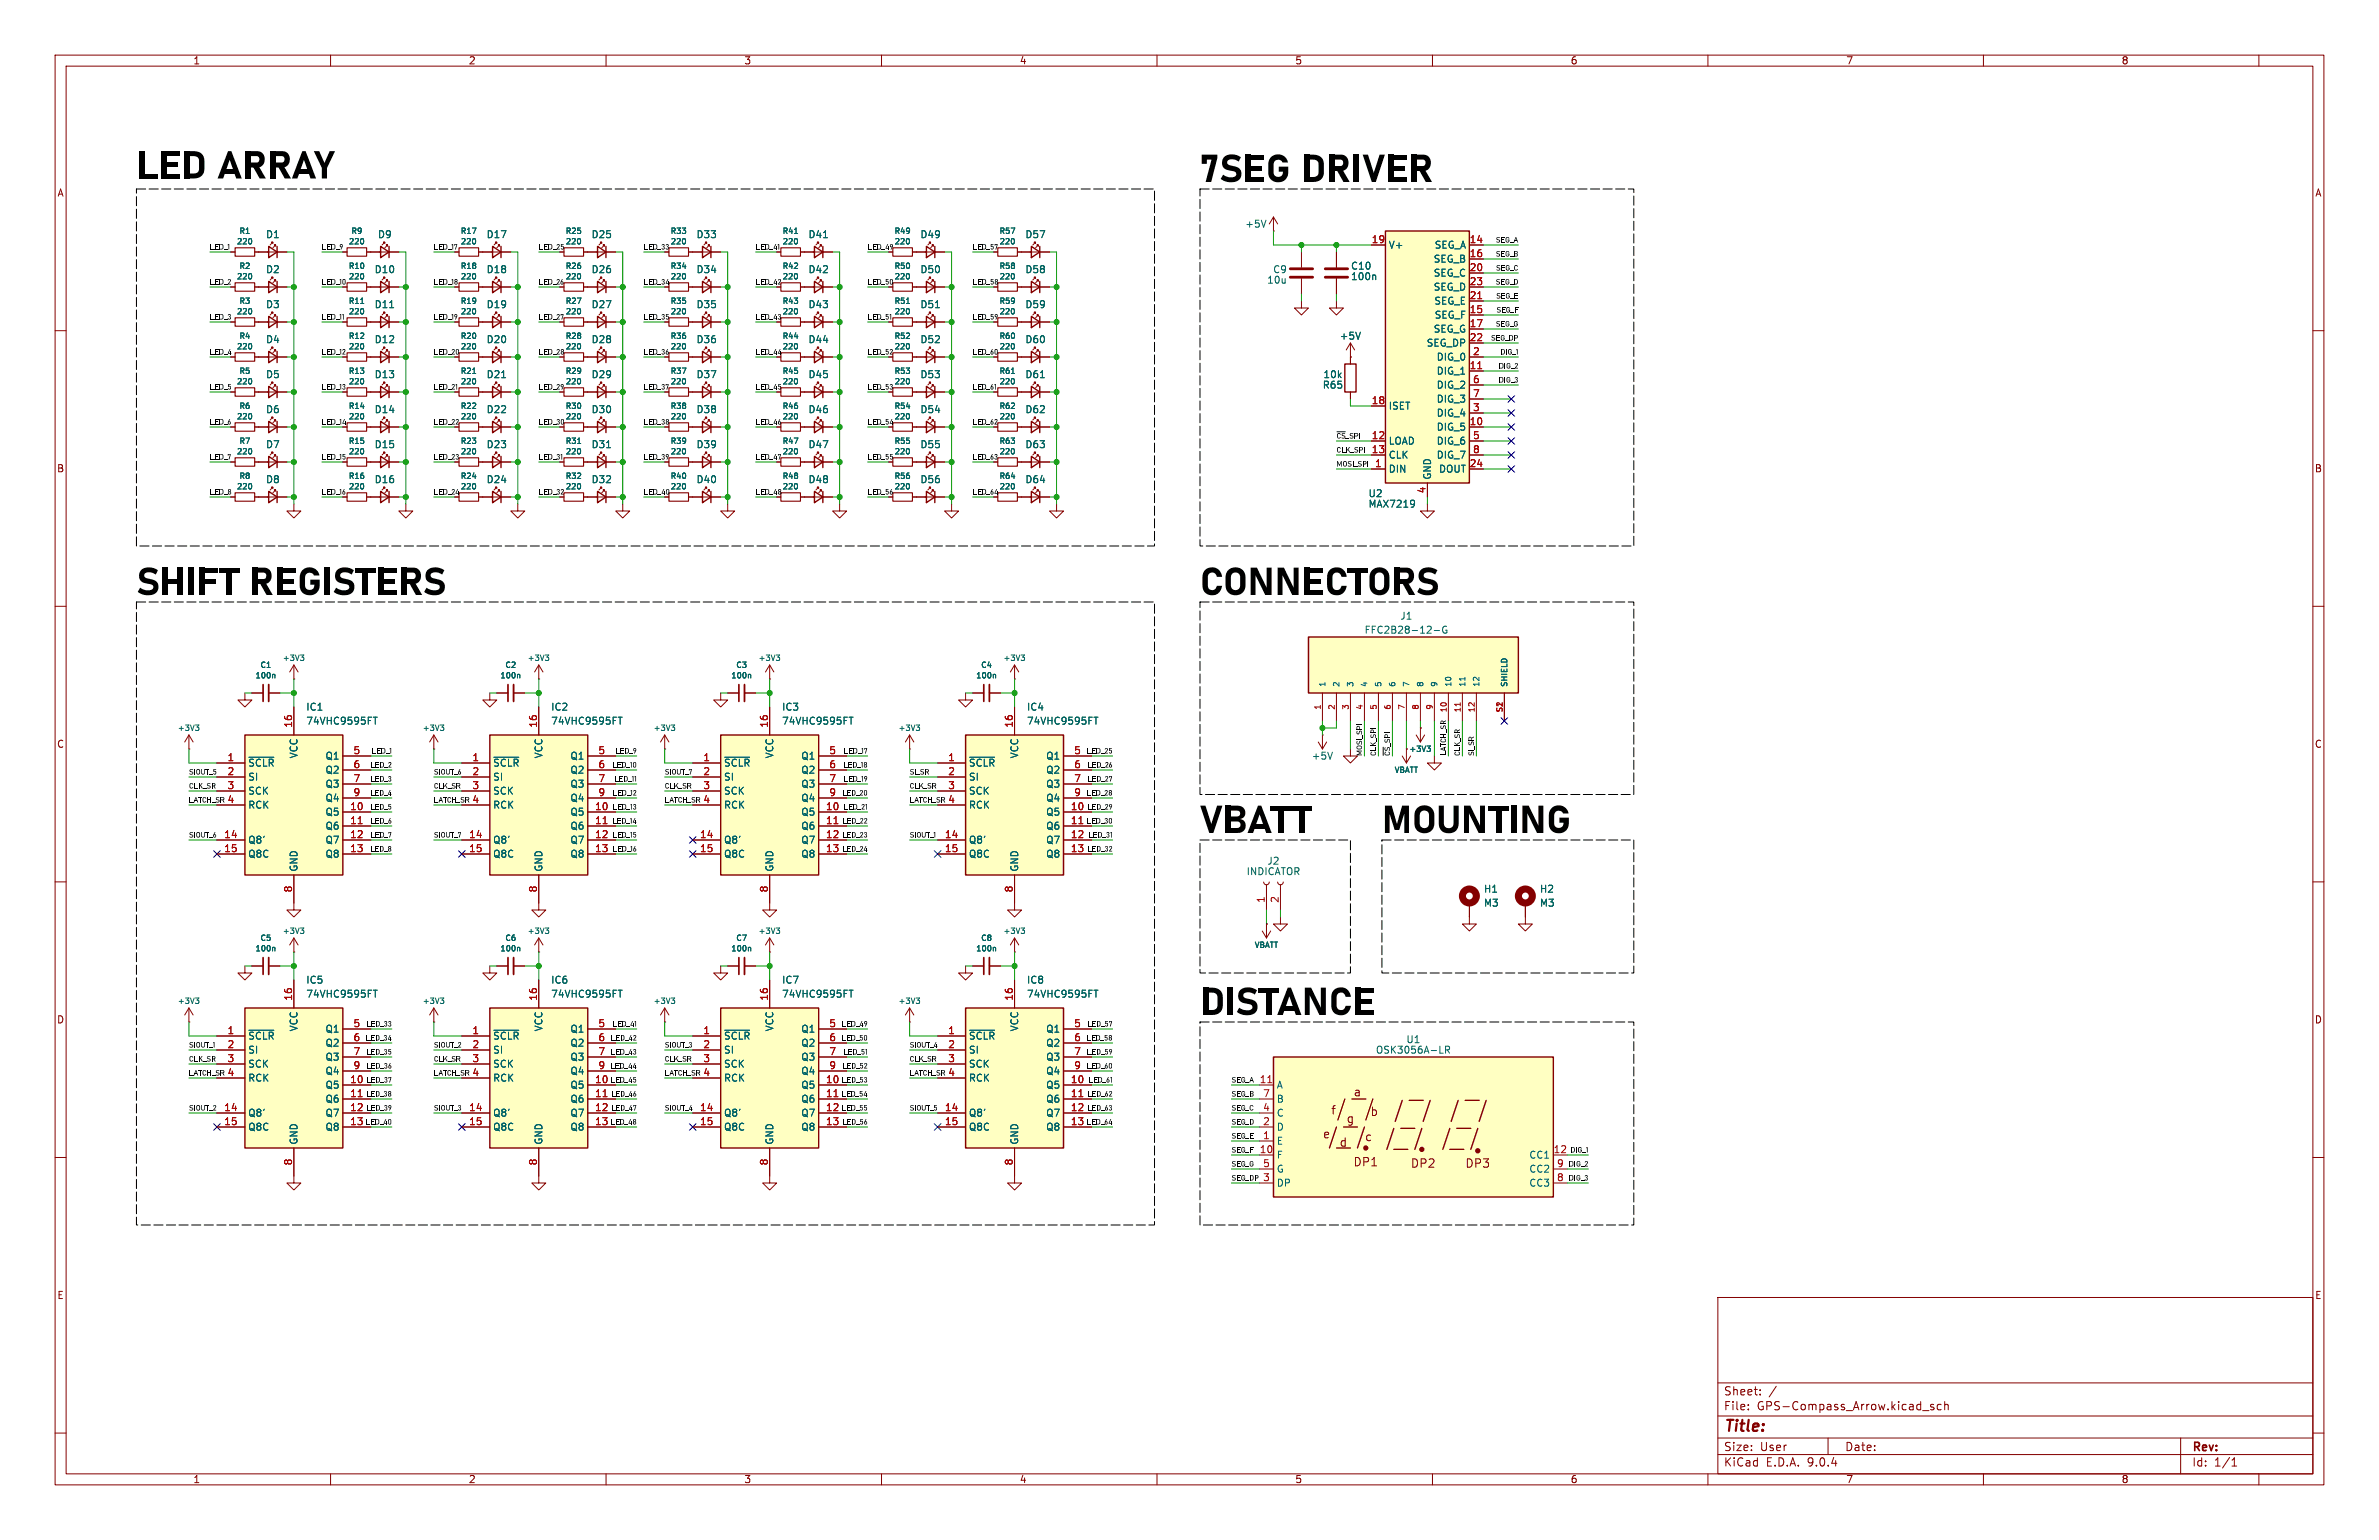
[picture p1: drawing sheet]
<svg xmlns="http://www.w3.org/2000/svg" width="432mm" height="279mm" viewBox="0 0 432 279" stroke-linecap="round" stroke-linejoin="round" font-family="sans-serif">
<defs><g id="words">
<g font-size="7">
<text x="24.8" y="33.2">LEDARRAY</text>
<text x="217.8" y="33.9">7SEGDRIVER</text>
<text x="24.8" y="108.8">SHIFTREGISTERS</text>
<text x="217.8" y="108.8">CONNECTORS</text>
<text x="217.8" y="152">VBATT</text>
<text x="250.8" y="152">MOUNTING</text>
<text x="217.8" y="185">DISTANCE</text>
</g>
<text font-size="2.8" fill="#840000" x="312.8" y="260.3">Title:</text>
<g font-size="2.1" fill="#840000">
<text x="241.6" y="202.4">f</text>
<text x="244.3" y="203.9">g</text>
<text x="245.6" y="199.1">a</text>
<text x="248.7" y="202.7">b</text>
<text x="240.1" y="206.7">e</text>
<text x="243.1" y="208.3">d</text>
<text x="247.7" y="207.2">c</text>
<text x="245.6" y="211.8">DP1</text>
<text x="256" y="212.1">DP2</text>
<text x="265.9" y="212.1">DP3</text>
<text x="312.8" y="256.1">File:</text>
<text x="312.8" y="253.4">Sheet:</text>
<text x="318.9" y="256.1">GPS-Compass_Arrow.kicad_sch</text>
<text x="312.8" y="263.5">Size:</text>
<text x="319.5" y="263.5">User</text>
<text x="334.8" y="263.5">Date:</text>
<text x="397.8" y="263.7">Rev:</text>
<text x="312.8" y="266.3">KiCad</text>
<text x="320.5" y="266.3">E.D.A.</text>
<text x="328.1" y="266.3">9.0.4</text>
<text x="397.8" y="266.3">Id:</text>
<text x="401.9" y="266.3">1/1</text>
</g>
<g font-size="1.8" fill="#840000">
<text x="35" y="11.9">1</text>
<text x="85" y="11.9">2</text>
<text x="135" y="11.9">3</text>
<text x="185" y="11.9">4</text>
<text x="235" y="11.9">5</text>
<text x="285" y="11.9">6</text>
<text x="335" y="11.9">7</text>
<text x="385" y="11.9">8</text>
<text x="10.3" y="35.9">A</text>
<text x="420.1" y="35.9">A</text>
<text x="10.3" y="85.9">B</text>
<text x="420.1" y="85.9">B</text>
<text x="10.3" y="135.9">C</text>
<text x="420.1" y="135.9">C</text>
<text x="10.3" y="185.9">D</text>
<text x="420.1" y="185.9">D</text>
<text x="10.3" y="235.9">E</text>
<text x="420.1" y="235.9">E</text>
<text x="35" y="269.3">1</text>
<text x="85" y="269.3">2</text>
<text x="135" y="269.3">3</text>
<text x="185" y="269.3">4</text>
<text x="235" y="269.3">5</text>
<text x="285" y="269.3">6</text>
<text x="335" y="269.3">7</text>
<text x="385" y="269.3">8</text>
</g>
<g font-size="1.8" fill="#006464">
<text x="225.9" y="41.5">+5V</text>
<text x="48.2" y="43.4">D1</text>
<text x="68.5" y="43.4">D9</text>
<text x="88.2" y="43.4">D17</text>
<text x="107.3" y="43.4">D25</text>
<text x="126.3" y="43.4">D33</text>
<text x="146.6" y="43.4">D41</text>
<text x="167" y="43.4">D49</text>
<text x="186" y="43.4">D57</text>
<text x="252" y="45.3">V+</text>
<text x="260.1" y="47.9">SEG_B</text>
<text x="260.3" y="45.3">SEG_A</text>
<text x="48.2" y="49.8">D2</text>
<text x="67.9" y="49.8">D10</text>
<text x="88.2" y="49.8">D18</text>
<text x="107.3" y="49.8">D26</text>
<text x="126.3" y="49.8">D34</text>
<text x="146.6" y="49.8">D42</text>
<text x="167" y="49.8">D50</text>
<text x="186" y="49.8">D58</text>
<text x="229.9" y="51.7">10u</text>
<text x="231" y="49.8">C9</text>
<text x="245.1" y="51">100n</text>
<text x="245.1" y="49.1">C10</text>
<text x="260.1" y="50.4">SEG_C</text>
<text x="260.1" y="52.9">SEG_D</text>
<text x="48.2" y="56.1">D3</text>
<text x="67.9" y="56.1">D11</text>
<text x="88.2" y="56.1">D19</text>
<text x="107.3" y="56.1">D27</text>
<text x="126.3" y="56.1">D35</text>
<text x="146.6" y="56.1">D43</text>
<text x="167" y="56.1">D51</text>
<text x="186" y="56.1">D59</text>
<text x="260.2" y="55.5">SEG_E</text>
<text x="260.3" y="58">SEG_F</text>
<text x="48.2" y="62.5">D4</text>
<text x="67.9" y="62.5">D12</text>
<text x="88.2" y="62.5">D20</text>
<text x="107.3" y="62.5">D28</text>
<text x="126.3" y="62.5">D36</text>
<text x="146.6" y="62.5">D44</text>
<text x="167" y="62.5">D52</text>
<text x="186" y="62.5">D60</text>
<text x="243.1" y="61.8">+5V</text>
<text x="258.9" y="63.1">SEG_DP</text>
<text x="260.1" y="60.6">SEG_G</text>
<text x="260.7" y="65.6">DIG_0</text>
<text x="48.2" y="68.8">D5</text>
<text x="67.9" y="68.8">D13</text>
<text x="88.2" y="68.8">D21</text>
<text x="107.3" y="68.8">D29</text>
<text x="126.3" y="68.8">D37</text>
<text x="146.6" y="68.8">D45</text>
<text x="167" y="68.8">D53</text>
<text x="186" y="68.8">D61</text>
<text x="240" y="70.7">R65</text>
<text x="240.1" y="68.8">10k</text>
<text x="260.7" y="68.2">DIG_1</text>
<text x="260.7" y="70.7">DIG_2</text>
<text x="48.2" y="75.2">D6</text>
<text x="67.9" y="75.2">D14</text>
<text x="88.2" y="75.2">D22</text>
<text x="107.3" y="75.2">D30</text>
<text x="126.3" y="75.2">D38</text>
<text x="146.6" y="75.2">D46</text>
<text x="167" y="75.2">D54</text>
<text x="186" y="75.2">D62</text>
<text x="252" y="74.5">ISET</text>
<text x="260.7" y="73.3">DIG_3</text>
<text x="260.7" y="75.8">DIG_4</text>
<text x="48.2" y="81.5">D7</text>
<text x="67.9" y="81.5">D15</text>
<text x="88.2" y="81.5">D23</text>
<text x="107.3" y="81.5">D31</text>
<text x="126.3" y="81.5">D39</text>
<text x="146.6" y="81.5">D47</text>
<text x="167" y="81.5">D55</text>
<text x="186" y="81.5">D63</text>
<text x="252" y="80.9">LOAD</text>
<text x="252" y="83.4">CLK</text>
<text x="260.7" y="78.3">DIG_5</text>
<text x="260.7" y="80.9">DIG_6</text>
<text x="260.7" y="83.4">DIG_7</text>
<text x="48.2" y="87.9">D8</text>
<text x="67.9" y="87.9">D16</text>
<text x="88.2" y="87.9">D24</text>
<text x="107.3" y="87.9">D32</text>
<text x="126.3" y="87.9">D40</text>
<text x="146.6" y="87.9">D48</text>
<text x="167" y="87.9">D56</text>
<text x="186" y="87.9">D64</text>
<text x="252" y="86">DIN</text>
<text x="259.9" y="87.1" transform="rotate(-90 259.9 87.1)">GND</text>
<text x="261.1" y="86">DOUT</text>
<text x="248.3" y="92.3">MAX7219</text>
<text x="248.3" y="90.4">U2</text>
<text x="254.1" y="112.6">J1</text>
<text x="247.6" y="115.2">FFC2B28-12-G</text>
<text x="55.5" y="129.1">IC1</text>
<text x="55.5" y="131.7">74VHC9595FT</text>
<text x="99.9" y="129.1">IC2</text>
<text x="99.9" y="131.7">74VHC9595FT</text>
<text x="141.9" y="129.1">IC3</text>
<text x="141.9" y="131.7">74VHC9595FT</text>
<text x="186.3" y="129.1">IC4</text>
<text x="186.3" y="131.7">74VHC9595FT</text>
<text x="54.2" y="137.7" transform="rotate(-90 54.2 137.7)">VCC</text>
<text x="98.7" y="137.7" transform="rotate(-90 98.7 137.7)">VCC</text>
<text x="140.6" y="137.7" transform="rotate(-90 140.6 137.7)">VCC</text>
<text x="185" y="137.7" transform="rotate(-90 185 137.7)">VCC</text>
<text x="45" y="139.3">~{SCLR}</text>
<text x="45" y="141.8">SI</text>
<text x="59" y="138">Q1</text>
<text x="59" y="140.6">Q2</text>
<text x="59" y="143.1">Q3</text>
<text x="89.4" y="139.3">~{SCLR}</text>
<text x="89.4" y="141.8">SI</text>
<text x="103.4" y="138">Q1</text>
<text x="103.4" y="140.6">Q2</text>
<text x="103.4" y="143.1">Q3</text>
<text x="131.3" y="139.3">~{SCLR}</text>
<text x="131.3" y="141.8">SI</text>
<text x="145.3" y="138">Q1</text>
<text x="145.3" y="140.6">Q2</text>
<text x="145.3" y="143.1">Q3</text>
<text x="175.8" y="139.3">~{SCLR}</text>
<text x="175.8" y="141.8">SI</text>
<text x="189.8" y="138">Q1</text>
<text x="189.8" y="140.6">Q2</text>
<text x="189.8" y="143.1">Q3</text>
<text x="238" y="138">+5V</text>
<text x="45" y="144.4">SCK</text>
<text x="45" y="146.9">RCK</text>
<text x="59" y="145.6">Q4</text>
<text x="59" y="148.2">Q5</text>
<text x="89.4" y="144.4">SCK</text>
<text x="89.4" y="146.9">RCK</text>
<text x="103.4" y="145.6">Q4</text>
<text x="103.4" y="148.2">Q5</text>
<text x="131.3" y="144.4">SCK</text>
<text x="131.3" y="146.9">RCK</text>
<text x="145.3" y="145.6">Q4</text>
<text x="145.3" y="148.2">Q5</text>
<text x="175.8" y="144.4">SCK</text>
<text x="175.8" y="146.9">RCK</text>
<text x="189.8" y="145.6">Q4</text>
<text x="189.8" y="148.2">Q5</text>
<text x="45" y="153.3">Q8'</text>
<text x="45" y="155.8">Q8C</text>
<text x="59" y="150.7">Q6</text>
<text x="59" y="153.3">Q7</text>
<text x="59" y="155.8">Q8</text>
<text x="89.4" y="153.3">Q8'</text>
<text x="89.4" y="155.8">Q8C</text>
<text x="103.4" y="150.7">Q6</text>
<text x="103.4" y="153.3">Q7</text>
<text x="103.4" y="155.8">Q8</text>
<text x="131.3" y="153.3">Q8'</text>
<text x="131.3" y="155.8">Q8C</text>
<text x="145.3" y="150.7">Q6</text>
<text x="145.3" y="153.3">Q7</text>
<text x="145.3" y="155.8">Q8</text>
<text x="175.8" y="153.3">Q8'</text>
<text x="175.8" y="155.8">Q8C</text>
<text x="189.8" y="150.7">Q6</text>
<text x="189.8" y="153.3">Q7</text>
<text x="189.8" y="155.8">Q8</text>
<text x="54.2" y="158.2" transform="rotate(-90 54.2 158.2)">GND</text>
<text x="98.7" y="158.2" transform="rotate(-90 98.7 158.2)">GND</text>
<text x="140.6" y="158.2" transform="rotate(-90 140.6 158.2)">GND</text>
<text x="185" y="158.2" transform="rotate(-90 185 158.2)">GND</text>
<text x="226.2" y="159">INDICATOR</text>
<text x="229.9" y="157.1">J2</text>
<text x="269.2" y="164.7">M3</text>
<text x="269.2" y="162.2">H1</text>
<text x="279.4" y="164.7">M3</text>
<text x="279.4" y="162.2">H2</text>
<text x="55.5" y="178.7">IC5</text>
<text x="99.9" y="178.7">IC6</text>
<text x="141.9" y="178.7">IC7</text>
<text x="186.3" y="178.7">IC8</text>
<text x="55.5" y="181.2">74VHC9595FT</text>
<text x="99.9" y="181.2">74VHC9595FT</text>
<text x="141.9" y="181.2">74VHC9595FT</text>
<text x="186.3" y="181.2">74VHC9595FT</text>
<text x="45" y="188.8">~{SCLR}</text>
<text x="45" y="191.4">SI</text>
<text x="54.2" y="187.2" transform="rotate(-90 54.2 187.2)">VCC</text>
<text x="59" y="187.6">Q1</text>
<text x="59" y="190.1">Q2</text>
<text x="89.4" y="188.8">~{SCLR}</text>
<text x="89.4" y="191.4">SI</text>
<text x="98.7" y="187.2" transform="rotate(-90 98.7 187.2)">VCC</text>
<text x="103.4" y="187.6">Q1</text>
<text x="103.4" y="190.1">Q2</text>
<text x="131.3" y="188.8">~{SCLR}</text>
<text x="131.3" y="191.4">SI</text>
<text x="140.6" y="187.2" transform="rotate(-90 140.6 187.2)">VCC</text>
<text x="145.3" y="187.6">Q1</text>
<text x="145.3" y="190.1">Q2</text>
<text x="175.8" y="188.8">~{SCLR}</text>
<text x="175.8" y="191.4">SI</text>
<text x="185" y="187.2" transform="rotate(-90 185 187.2)">VCC</text>
<text x="189.8" y="187.6">Q1</text>
<text x="189.8" y="190.1">Q2</text>
<text x="249.6" y="191.4">OSK3056A-LR</text>
<text x="255.2" y="189.5">U1</text>
<text x="45" y="193.9">SCK</text>
<text x="45" y="196.4">RCK</text>
<text x="59" y="192.6">Q3</text>
<text x="59" y="195.2">Q4</text>
<text x="59" y="197.7">Q5</text>
<text x="89.4" y="193.9">SCK</text>
<text x="89.4" y="196.4">RCK</text>
<text x="103.4" y="192.6">Q3</text>
<text x="103.4" y="195.2">Q4</text>
<text x="103.4" y="197.7">Q5</text>
<text x="131.3" y="193.9">SCK</text>
<text x="131.3" y="196.4">RCK</text>
<text x="145.3" y="192.6">Q3</text>
<text x="145.3" y="195.2">Q4</text>
<text x="145.3" y="197.7">Q5</text>
<text x="175.8" y="193.9">SCK</text>
<text x="175.8" y="196.4">RCK</text>
<text x="189.8" y="192.6">Q3</text>
<text x="189.8" y="195.2">Q4</text>
<text x="189.8" y="197.7">Q5</text>
<text x="231.6" y="197.7">A</text>
<text x="45" y="202.8">Q8'</text>
<text x="59" y="200.3">Q6</text>
<text x="59" y="202.8">Q7</text>
<text x="89.4" y="202.8">Q8'</text>
<text x="103.4" y="200.3">Q6</text>
<text x="103.4" y="202.8">Q7</text>
<text x="131.3" y="202.8">Q8'</text>
<text x="145.3" y="200.3">Q6</text>
<text x="145.3" y="202.8">Q7</text>
<text x="175.8" y="202.8">Q8'</text>
<text x="189.8" y="200.3">Q6</text>
<text x="189.8" y="202.8">Q7</text>
<text x="231.6" y="200.3">B</text>
<text x="231.6" y="202.8">C</text>
<text x="45" y="205.3">Q8C</text>
<text x="54.2" y="207.8" transform="rotate(-90 54.2 207.8)">GND</text>
<text x="59" y="205.3">Q8</text>
<text x="89.4" y="205.3">Q8C</text>
<text x="98.7" y="207.8" transform="rotate(-90 98.7 207.8)">GND</text>
<text x="103.4" y="205.3">Q8</text>
<text x="131.3" y="205.3">Q8C</text>
<text x="140.6" y="207.8" transform="rotate(-90 140.6 207.8)">GND</text>
<text x="145.3" y="205.3">Q8</text>
<text x="175.8" y="205.3">Q8C</text>
<text x="185" y="207.8" transform="rotate(-90 185 207.8)">GND</text>
<text x="189.8" y="205.3">Q8</text>
<text x="231.6" y="205.3">D</text>
<text x="231.6" y="207.9">E</text>
<text x="231.6" y="210.4">F</text>
<text x="231.6" y="213">G</text>
<text x="231.6" y="215.5">DP</text>
<text x="277.5" y="210.4">CC1</text>
<text x="277.5" y="213">CC2</text>
<text x="277.5" y="215.5">CC3</text>
</g>
<g font-size="1.8" fill="#a90000">
<text x="248.9" y="44.2">19</text>
<text x="266.7" y="44.2">14</text>
<text x="266.7" y="46.7">16</text>
<text x="266.7" y="49.3">20</text>
<text x="266.7" y="51.8">23</text>
<text x="266.7" y="54.4">21</text>
<text x="266.7" y="56.9">15</text>
<text x="266.7" y="59.4">17</text>
<text x="266.7" y="62">22</text>
<text x="267.3" y="64.5">2</text>
<text x="266.7" y="67.1">11</text>
<text x="267.3" y="69.6">6</text>
<text x="248.9" y="73.4">18</text>
<text x="266.7" y="77.2">10</text>
<text x="267.3" y="72.1">7</text>
<text x="267.3" y="74.7">3</text>
<text x="248.9" y="79.8">12</text>
<text x="248.9" y="82.3">13</text>
<text x="267.3" y="79.8">5</text>
<text x="267.3" y="82.3">8</text>
<text x="249.5" y="84.8">1</text>
<text x="258.8" y="89.6" transform="rotate(-90 258.8 89.6)">4</text>
<text x="266.7" y="84.8">24</text>
<text x="53.1" y="132.1" transform="rotate(-90 53.1 132.1)">16</text>
<text x="64.1" y="136.9">5</text>
<text x="97.5" y="132.1" transform="rotate(-90 97.5 132.1)">16</text>
<text x="108.5" y="136.9">5</text>
<text x="139.4" y="132.1" transform="rotate(-90 139.4 132.1)">16</text>
<text x="150.4" y="136.9">5</text>
<text x="183.9" y="132.1" transform="rotate(-90 183.9 132.1)">16</text>
<text x="194.9" y="136.9">5</text>
<text x="41.2" y="138.2">1</text>
<text x="41.2" y="140.7">2</text>
<text x="41.2" y="143.3">3</text>
<text x="64.1" y="139.4">6</text>
<text x="64.1" y="142">7</text>
<text x="85.7" y="138.2">1</text>
<text x="85.7" y="140.7">2</text>
<text x="85.7" y="143.3">3</text>
<text x="108.5" y="139.4">6</text>
<text x="108.5" y="142">7</text>
<text x="127.6" y="138.2">1</text>
<text x="127.6" y="140.7">2</text>
<text x="127.6" y="143.3">3</text>
<text x="150.4" y="139.4">6</text>
<text x="150.4" y="142">7</text>
<text x="172" y="138.2">1</text>
<text x="172" y="140.7">2</text>
<text x="172" y="143.3">3</text>
<text x="194.9" y="139.4">6</text>
<text x="194.9" y="142">7</text>
<text x="41.2" y="145.8">4</text>
<text x="63.5" y="147.1">10</text>
<text x="63.5" y="149.6">11</text>
<text x="64.1" y="144.5">9</text>
<text x="85.7" y="145.8">4</text>
<text x="107.9" y="147.1">10</text>
<text x="107.9" y="149.6">11</text>
<text x="108.5" y="144.5">9</text>
<text x="127.6" y="145.8">4</text>
<text x="149.8" y="147.1">10</text>
<text x="149.8" y="149.6">11</text>
<text x="150.4" y="144.5">9</text>
<text x="172" y="145.8">4</text>
<text x="194.3" y="147.1">10</text>
<text x="194.3" y="149.6">11</text>
<text x="194.9" y="144.5">9</text>
<text x="40.6" y="152.1">14</text>
<text x="40.6" y="154.7">15</text>
<text x="63.5" y="152.1">12</text>
<text x="63.5" y="154.7">13</text>
<text x="85" y="152.1">14</text>
<text x="85" y="154.7">15</text>
<text x="107.9" y="152.1">12</text>
<text x="107.9" y="154.7">13</text>
<text x="127" y="152.1">14</text>
<text x="127" y="154.7">15</text>
<text x="149.8" y="152.1">12</text>
<text x="149.8" y="154.7">13</text>
<text x="171.4" y="152.1">14</text>
<text x="171.4" y="154.7">15</text>
<text x="194.3" y="152.1">12</text>
<text x="194.3" y="154.7">13</text>
<text x="53.1" y="162" transform="rotate(-90 53.1 162)">8</text>
<text x="97.5" y="162" transform="rotate(-90 97.5 162)">8</text>
<text x="139.4" y="162" transform="rotate(-90 139.4 162)">8</text>
<text x="183.9" y="162" transform="rotate(-90 183.9 162)">8</text>
<text x="229.6" y="163.9" transform="rotate(-90 229.6 163.9)">1</text>
<text x="232.2" y="163.9" transform="rotate(-90 232.2 163.9)">2</text>
<text x="53.1" y="181.7" transform="rotate(-90 53.1 181.7)">16</text>
<text x="97.5" y="181.7" transform="rotate(-90 97.5 181.7)">16</text>
<text x="139.4" y="181.7" transform="rotate(-90 139.4 181.7)">16</text>
<text x="183.9" y="181.7" transform="rotate(-90 183.9 181.7)">16</text>
<text x="41.2" y="187.7">1</text>
<text x="41.2" y="190.2">2</text>
<text x="64.1" y="186.4">5</text>
<text x="64.1" y="189">6</text>
<text x="64.1" y="191.5">7</text>
<text x="85.7" y="187.7">1</text>
<text x="85.7" y="190.2">2</text>
<text x="108.5" y="186.4">5</text>
<text x="108.5" y="189">6</text>
<text x="108.5" y="191.5">7</text>
<text x="127.6" y="187.7">1</text>
<text x="127.6" y="190.2">2</text>
<text x="150.4" y="186.4">5</text>
<text x="150.4" y="189">6</text>
<text x="150.4" y="191.5">7</text>
<text x="172" y="187.7">1</text>
<text x="172" y="190.2">2</text>
<text x="194.9" y="186.4">5</text>
<text x="194.9" y="189">6</text>
<text x="194.9" y="191.5">7</text>
<text x="41.2" y="192.8">3</text>
<text x="41.2" y="195.3">4</text>
<text x="63.5" y="196.6">10</text>
<text x="64.1" y="194.1">9</text>
<text x="85.7" y="192.8">3</text>
<text x="85.7" y="195.3">4</text>
<text x="107.9" y="196.6">10</text>
<text x="108.5" y="194.1">9</text>
<text x="127.6" y="192.8">3</text>
<text x="127.6" y="195.3">4</text>
<text x="149.8" y="196.6">10</text>
<text x="150.4" y="194.1">9</text>
<text x="172" y="192.8">3</text>
<text x="172" y="195.3">4</text>
<text x="194.3" y="196.6">10</text>
<text x="194.9" y="194.1">9</text>
<text x="228.6" y="196.6">11</text>
<text x="40.6" y="201.7">14</text>
<text x="63.5" y="199.1">11</text>
<text x="63.5" y="201.7">12</text>
<text x="85" y="201.7">14</text>
<text x="107.9" y="199.1">11</text>
<text x="107.9" y="201.7">12</text>
<text x="127" y="201.7">14</text>
<text x="149.8" y="199.1">11</text>
<text x="149.8" y="201.7">12</text>
<text x="171.4" y="201.7">14</text>
<text x="194.3" y="199.1">11</text>
<text x="194.3" y="201.7">12</text>
<text x="229.2" y="199.1">7</text>
<text x="229.2" y="201.7">4</text>
<text x="40.6" y="204.2">15</text>
<text x="63.5" y="204.2">13</text>
<text x="85" y="204.2">15</text>
<text x="107.9" y="204.2">13</text>
<text x="127" y="204.2">15</text>
<text x="149.8" y="204.2">13</text>
<text x="171.4" y="204.2">15</text>
<text x="194.3" y="204.2">13</text>
<text x="228.6" y="209.3">10</text>
<text x="229.2" y="204.2">2</text>
<text x="229.2" y="206.8">1</text>
<text x="281.9" y="209.3">12</text>
<text x="53.1" y="211.5" transform="rotate(-90 53.1 211.5)">8</text>
<text x="97.5" y="211.5" transform="rotate(-90 97.5 211.5)">8</text>
<text x="139.4" y="211.5" transform="rotate(-90 139.4 211.5)">8</text>
<text x="183.9" y="211.5" transform="rotate(-90 183.9 211.5)">8</text>
<text x="229.2" y="211.8">5</text>
<text x="229.2" y="214.4">3</text>
<text x="282.5" y="211.8">9</text>
<text x="282.5" y="214.4">8</text>
</g>
<g font-size="1.4">
<text x="38.1" y="45.4">LED_1</text>
<text x="271.5" y="44.2">SEG_A</text>
<text x="271.5" y="46.7">SEG_B</text>
<text x="271.5" y="51.8">SEG_D</text>
<text x="271.5" y="49.3">SEG_C</text>
<text x="271.5" y="59.4">SEG_G</text>
<text x="271.6" y="54.3">SEG_E</text>
<text x="271.6" y="56.9">SEG_F</text>
<text x="270.6" y="62">SEG_DP</text>
<text x="272.3" y="64.5">DIG_1</text>
<text x="272" y="69.6">DIG_3</text>
<text x="272.1" y="67">DIG_2</text>
<text x="242.6" y="79.7">~{CS}_SPI</text>
<text x="242.6" y="82.3">CLK_SPI</text>
<text x="242.6" y="84.8">MOSI_SPI</text>
<text x="67.5" y="136.9">LED_1</text>
<text x="111.7" y="136.9">LED_9</text>
<text x="153.1" y="136.9">LED_17</text>
<text x="197.3" y="136.9">LED_25</text>
<text x="247.4" y="137.2" transform="rotate(-90 247.4 137.2)">MOSI_SPI</text>
<text x="249.9" y="137.2" transform="rotate(-90 249.9 137.2)">CLK_SPI</text>
<text x="252.5" y="137.2" transform="rotate(-90 252.5 137.2)">~{CS}_SPI</text>
<text x="262.6" y="137.2" transform="rotate(-90 262.6 137.2)">LATCH_SR 10</text>
<text x="265.2" y="137.2" transform="rotate(-90 265.2 137.2)">CLK_SR</text>
<text x="267.7" y="137.2" transform="rotate(-90 267.7 137.2)">SI_SR</text>
<text x="34.3" y="140.7">SIOUT_5</text>
<text x="34.3" y="143.2">CLK_SR</text>
<text x="67.2" y="142">LED_3</text>
<text x="67.2" y="139.4">LED_2</text>
<text x="78.7" y="140.7">SIOUT_6</text>
<text x="78.7" y="143.2">CLK_SR</text>
<text x="111.2" y="139.4">LED_10</text>
<text x="111.5" y="142">LED_11</text>
<text x="120.6" y="140.7">SIOUT_7</text>
<text x="120.6" y="143.2">CLK_SR</text>
<text x="153.1" y="139.4">LED_18</text>
<text x="153.1" y="142">LED_19</text>
<text x="165.1" y="143.2">CLK_SR</text>
<text x="165.1" y="140.7">SI_SR</text>
<text x="197.3" y="142">LED_27</text>
<text x="197.4" y="139.4">LED_26</text>
<text x="34.3" y="145.8">LATCH_SR</text>
<text x="67.2" y="144.5">LED_4</text>
<text x="67.2" y="147">LED_5</text>
<text x="67.2" y="149.6">LED_6</text>
<text x="78.7" y="145.8">LATCH_SR</text>
<text x="111.1" y="149.6">LED_14</text>
<text x="111.2" y="147">LED_13</text>
<text x="111.2" y="144.5">LED_12</text>
<text x="120.6" y="145.8">LATCH_SR</text>
<text x="152.8" y="144.5">LED_20</text>
<text x="152.9" y="149.6">LED_22</text>
<text x="153.1" y="147">LED_21</text>
<text x="165.1" y="145.8">LATCH_SR</text>
<text x="197.3" y="149.6">LED_30</text>
<text x="197.3" y="144.5">LED_28</text>
<text x="197.3" y="147">LED_29</text>
<text x="34.3" y="152.1">SIOUT_6</text>
<text x="67.2" y="154.7">LED_8</text>
<text x="67.2" y="152.1">LED_7</text>
<text x="78.7" y="152.1">SIOUT_7</text>
<text x="111.2" y="152.1">LED_15</text>
<text x="111.2" y="154.7">LED_16</text>
<text x="152.8" y="154.7">LED_24</text>
<text x="152.9" y="152.1">LED_23</text>
<text x="165.1" y="152.1">SIOUT_1</text>
<text x="197.3" y="154.7">LED_32</text>
<text x="197.6" y="152.1">LED_31</text>
<text x="34.3" y="190.2">SIOUT_1</text>
<text x="66.4" y="189">LED_34</text>
<text x="66.5" y="191.5">LED_35</text>
<text x="66.5" y="186.4">LED_33</text>
<text x="78.7" y="190.2">SIOUT_2</text>
<text x="110.9" y="191.5">LED_43</text>
<text x="110.9" y="189">LED_42</text>
<text x="111.2" y="186.4">LED_41</text>
<text x="120.6" y="190.2">SIOUT_3</text>
<text x="152.8" y="189">LED_50</text>
<text x="152.8" y="186.4">LED_49</text>
<text x="153.1" y="191.5">LED_51</text>
<text x="165.1" y="190.2">SIOUT_4</text>
<text x="197.2" y="189">LED_58</text>
<text x="197.3" y="191.5">LED_59</text>
<text x="197.3" y="186.4">LED_57</text>
<text x="34.3" y="195.3">LATCH_SR</text>
<text x="34.3" y="192.8">CLK_SR</text>
<text x="66.5" y="194">LED_36</text>
<text x="66.5" y="196.6">LED_37</text>
<text x="78.7" y="195.3">LATCH_SR</text>
<text x="78.7" y="192.8">CLK_SR</text>
<text x="110.8" y="194">LED_44</text>
<text x="110.8" y="196.6">LED_45</text>
<text x="120.6" y="192.8">CLK_SR</text>
<text x="120.6" y="195.3">LATCH_SR</text>
<text x="152.8" y="196.6">LED_53</text>
<text x="152.8" y="194">LED_52</text>
<text x="165.1" y="195.3">LATCH_SR</text>
<text x="165.1" y="192.8">CLK_SR</text>
<text x="197.3" y="194">LED_60</text>
<text x="197.6" y="196.6">LED_61</text>
<text x="223.5" y="196.6">SEG_A</text>
<text x="34.3" y="201.7">SIOUT_2</text>
<text x="66.4" y="199.1">LED_38</text>
<text x="66.5" y="201.7">LED_39</text>
<text x="78.7" y="201.7">SIOUT_3</text>
<text x="110.9" y="199.1">LED_46</text>
<text x="110.9" y="201.7">LED_47</text>
<text x="120.6" y="201.7">SIOUT_4</text>
<text x="152.8" y="199.1">LED_54</text>
<text x="152.8" y="201.7">LED_55</text>
<text x="165.1" y="201.7">SIOUT_5</text>
<text x="197.3" y="201.7">LED_63</text>
<text x="197.3" y="199.1">LED_62</text>
<text x="223.5" y="199.1">SEG_B</text>
<text x="223.5" y="201.7">SEG_C</text>
<text x="66.4" y="204.2">LED_40</text>
<text x="110.8" y="204.2">LED_48</text>
<text x="152.8" y="204.2">LED_56</text>
<text x="197.2" y="204.2">LED_64</text>
<text x="223.5" y="206.7">SEG_E</text>
<text x="223.5" y="204.2">SEG_D</text>
<text x="223.5" y="209.3">SEG_F</text>
<text x="285" y="209.3">DIG_1</text>
<text x="223.5" y="214.4">SEG_DP</text>
<text x="223.5" y="211.8">SEG_G</text>
<text x="284.7" y="214.4">DIG_3</text>
<text x="284.8" y="211.8">DIG_2</text>
</g>
<g font-size="1.4" fill="#006464">
<text x="42.9" y="44.5">220</text>
<text x="43.3" y="42.6">R1</text>
<text x="63.2" y="44.5">220</text>
<text x="63.7" y="42.6">R9</text>
<text x="83.5" y="42.6">R17</text>
<text x="83.5" y="44.5">220</text>
<text x="102.6" y="42.6">R25</text>
<text x="102.6" y="44.5">220</text>
<text x="121.6" y="42.6">R33</text>
<text x="121.6" y="44.5">220</text>
<text x="141.9" y="42.6">R41</text>
<text x="142" y="44.5">220</text>
<text x="162.2" y="42.6">R49</text>
<text x="162.3" y="44.5">220</text>
<text x="181.3" y="42.6">R57</text>
<text x="181.3" y="44.5">220</text>
<text x="42.9" y="50.9">220</text>
<text x="43.3" y="49">R2</text>
<text x="63.2" y="49">R10</text>
<text x="63.2" y="50.9">220</text>
<text x="83.5" y="49">R18</text>
<text x="83.5" y="50.9">220</text>
<text x="102.6" y="49">R26</text>
<text x="102.6" y="50.9">220</text>
<text x="121.6" y="49">R34</text>
<text x="121.6" y="50.9">220</text>
<text x="141.9" y="49">R42</text>
<text x="142" y="50.9">220</text>
<text x="162.2" y="49">R50</text>
<text x="162.3" y="50.9">220</text>
<text x="181.3" y="49">R58</text>
<text x="181.3" y="50.9">220</text>
<text x="42.9" y="57.2">220</text>
<text x="43.3" y="55.3">R3</text>
<text x="63.2" y="55.3">R11</text>
<text x="63.2" y="57.2">220</text>
<text x="83.5" y="55.3">R19</text>
<text x="83.5" y="57.2">220</text>
<text x="102.6" y="55.3">R27</text>
<text x="102.6" y="57.2">220</text>
<text x="121.6" y="55.3">R35</text>
<text x="121.6" y="57.2">220</text>
<text x="141.9" y="55.3">R43</text>
<text x="142" y="57.2">220</text>
<text x="162.2" y="55.3">R51</text>
<text x="162.3" y="57.2">220</text>
<text x="181.3" y="55.3">R59</text>
<text x="181.3" y="57.2">220</text>
<text x="42.9" y="63.6">220</text>
<text x="43.3" y="61.7">R4</text>
<text x="63.2" y="61.7">R12</text>
<text x="63.2" y="63.6">220</text>
<text x="83.5" y="61.7">R20</text>
<text x="83.5" y="63.6">220</text>
<text x="102.6" y="61.7">R28</text>
<text x="102.6" y="63.6">220</text>
<text x="121.6" y="61.7">R36</text>
<text x="121.6" y="63.6">220</text>
<text x="141.9" y="61.7">R44</text>
<text x="142" y="63.6">220</text>
<text x="162.2" y="61.7">R52</text>
<text x="162.3" y="63.6">220</text>
<text x="181.3" y="61.7">R60</text>
<text x="181.3" y="63.6">220</text>
<text x="42.9" y="69.9">220</text>
<text x="43.3" y="68">R5</text>
<text x="63.2" y="68">R13</text>
<text x="63.2" y="69.9">220</text>
<text x="83.5" y="68">R21</text>
<text x="83.5" y="69.9">220</text>
<text x="102.6" y="68">R29</text>
<text x="102.6" y="69.9">220</text>
<text x="121.6" y="68">R37</text>
<text x="121.6" y="69.9">220</text>
<text x="141.9" y="68">R45</text>
<text x="142" y="69.9">220</text>
<text x="162.2" y="68">R53</text>
<text x="162.3" y="69.9">220</text>
<text x="181.3" y="68">R61</text>
<text x="181.3" y="69.9">220</text>
<text x="42.9" y="76.3">220</text>
<text x="43.3" y="74.4">R6</text>
<text x="63.2" y="74.4">R14</text>
<text x="63.2" y="76.3">220</text>
<text x="83.5" y="74.4">R22</text>
<text x="83.5" y="76.3">220</text>
<text x="102.6" y="74.4">R30</text>
<text x="102.6" y="76.3">220</text>
<text x="121.6" y="74.4">R38</text>
<text x="121.6" y="76.3">220</text>
<text x="141.9" y="74.4">R46</text>
<text x="142" y="76.3">220</text>
<text x="162.2" y="74.4">R54</text>
<text x="162.3" y="76.3">220</text>
<text x="181.3" y="74.4">R62</text>
<text x="181.3" y="76.3">220</text>
<text x="42.9" y="82.6">220</text>
<text x="43.3" y="80.7">R7</text>
<text x="63.2" y="80.7">R15</text>
<text x="63.2" y="82.6">220</text>
<text x="83.5" y="80.7">R23</text>
<text x="83.5" y="82.6">220</text>
<text x="102.6" y="80.7">R31</text>
<text x="102.6" y="82.6">220</text>
<text x="121.6" y="80.7">R39</text>
<text x="121.6" y="82.6">220</text>
<text x="141.9" y="80.7">R47</text>
<text x="142" y="82.6">220</text>
<text x="162.2" y="80.7">R55</text>
<text x="162.3" y="82.6">220</text>
<text x="181.3" y="80.7">R63</text>
<text x="181.3" y="82.6">220</text>
<text x="42.9" y="89">220</text>
<text x="43.3" y="87.1">R8</text>
<text x="63.2" y="87.1">R16</text>
<text x="63.2" y="89">220</text>
<text x="83.5" y="87.1">R24</text>
<text x="83.5" y="89">220</text>
<text x="102.6" y="87.1">R32</text>
<text x="102.6" y="89">220</text>
<text x="121.6" y="87.1">R40</text>
<text x="121.6" y="89">220</text>
<text x="141.9" y="87.1">R48</text>
<text x="142" y="89">220</text>
<text x="162.2" y="87.1">R56</text>
<text x="162.3" y="89">220</text>
<text x="181.3" y="87.1">R64</text>
<text x="181.3" y="89">220</text>
<text x="46.3" y="123.3">100n</text>
<text x="47.2" y="121.4">C1</text>
<text x="51.2" y="120.1">+3V3</text>
<text x="90.7" y="123.3">100n</text>
<text x="91.6" y="121.4">C2</text>
<text x="95.7" y="120.1">+3V3</text>
<text x="132.6" y="123.3">100n</text>
<text x="133.5" y="121.4">C3</text>
<text x="137.6" y="120.1">+3V3</text>
<text x="177.1" y="123.3">100n</text>
<text x="178" y="121.4">C4</text>
<text x="182" y="120.1">+3V3</text>
<text x="240.8" y="124.7" transform="rotate(-90 240.8 124.7)">1</text>
<text x="243.3" y="124.7" transform="rotate(-90 243.3 124.7)">2</text>
<text x="245.8" y="124.7" transform="rotate(-90 245.8 124.7)">3</text>
<text x="248.4" y="124.7" transform="rotate(-90 248.4 124.7)">4</text>
<text x="250.9" y="124.7" transform="rotate(-90 250.9 124.7)">5</text>
<text x="253.5" y="124.7" transform="rotate(-90 253.5 124.7)">6</text>
<text x="256" y="124.7" transform="rotate(-90 256 124.7)">7</text>
<text x="258.5" y="124.7" transform="rotate(-90 258.5 124.7)">8</text>
<text x="261.1" y="124.7" transform="rotate(-90 261.1 124.7)">9</text>
<text x="263.6" y="124.7" transform="rotate(-90 263.6 124.7)">10</text>
<text x="266.2" y="124.7" transform="rotate(-90 266.2 124.7)">11</text>
<text x="268.7" y="124.7" transform="rotate(-90 268.7 124.7)">12</text>
<text x="273.8" y="124.7" transform="rotate(-90 273.8 124.7)">SHIELD</text>
<text x="32.2" y="132.8">+3V3</text>
<text x="76.6" y="132.8">+3V3</text>
<text x="118.5" y="132.8">+3V3</text>
<text x="163" y="132.8">+3V3</text>
<text x="253" y="140.4">VBATT</text>
<text x="46.3" y="172.8">100n</text>
<text x="47.2" y="170.9">C5</text>
<text x="51.2" y="169.6">+3V3</text>
<text x="90.7" y="172.8">100n</text>
<text x="91.6" y="170.9">C6</text>
<text x="95.7" y="169.6">+3V3</text>
<text x="132.6" y="172.8">100n</text>
<text x="133.5" y="170.9">C7</text>
<text x="137.6" y="169.6">+3V3</text>
<text x="177.1" y="172.8">100n</text>
<text x="178" y="170.9">C8</text>
<text x="182" y="169.6">+3V3</text>
<text x="227.6" y="172.2">VBATT</text>
<text x="32.2" y="182.3">+3V3</text>
<text x="76.6" y="182.3">+3V3</text>
<text x="118.5" y="182.3">+3V3</text>
<text x="163" y="182.3">+3V3</text>
</g>
<g font-size="1.4" fill="#840000">
<text x="58.4" y="45.4">LED_9</text>
<text x="78.7" y="45.4">LED_17</text>
<text x="97.8" y="45.4">LED_25</text>
<text x="116.8" y="45.4">LED_33</text>
<text x="137.2" y="45.4">LED_41</text>
<text x="157.5" y="45.4">LED_49</text>
<text x="176.5" y="45.4">LED_57</text>
<text x="38.1" y="51.8">LED_2</text>
<text x="58.4" y="51.8">LED_10</text>
<text x="78.7" y="51.8">LED_18</text>
<text x="97.8" y="51.8">LED_26</text>
<text x="116.8" y="51.8">LED_34</text>
<text x="137.2" y="51.8">LED_42</text>
<text x="157.5" y="51.8">LED_50</text>
<text x="176.5" y="51.8">LED_58</text>
<text x="38.1" y="58.1">LED_3</text>
<text x="58.4" y="58.1">LED_11</text>
<text x="78.7" y="58.1">LED_19</text>
<text x="97.8" y="58.1">LED_27</text>
<text x="116.8" y="58.1">LED_35</text>
<text x="137.2" y="58.1">LED_43</text>
<text x="157.5" y="58.1">LED_51</text>
<text x="176.5" y="58.1">LED_59</text>
<text x="38.1" y="64.5">LED_4</text>
<text x="58.4" y="64.5">LED_12</text>
<text x="78.7" y="64.5">LED_20</text>
<text x="97.8" y="64.5">LED_28</text>
<text x="116.8" y="64.5">LED_36</text>
<text x="137.2" y="64.5">LED_44</text>
<text x="157.5" y="64.5">LED_52</text>
<text x="176.5" y="64.5">LED_60</text>
<text x="38.1" y="70.8">LED_5</text>
<text x="58.4" y="70.8">LED_13</text>
<text x="78.7" y="70.8">LED_21</text>
<text x="97.8" y="70.8">LED_29</text>
<text x="116.8" y="70.8">LED_37</text>
<text x="137.2" y="70.8">LED_45</text>
<text x="157.5" y="70.8">LED_53</text>
<text x="176.5" y="70.8">LED_61</text>
<text x="38.1" y="77.2">LED_6</text>
<text x="58.4" y="77.2">LED_14</text>
<text x="78.7" y="77.2">LED_22</text>
<text x="97.8" y="77.2">LED_30</text>
<text x="116.8" y="77.2">LED_38</text>
<text x="137.2" y="77.2">LED_46</text>
<text x="157.5" y="77.2">LED_54</text>
<text x="176.5" y="77.2">LED_62</text>
<text x="38.1" y="83.5">LED_7</text>
<text x="58.4" y="83.5">LED_15</text>
<text x="78.7" y="83.5">LED_23</text>
<text x="97.8" y="83.5">LED_31</text>
<text x="116.8" y="83.5">LED_39</text>
<text x="137.2" y="83.5">LED_47</text>
<text x="157.5" y="83.5">LED_55</text>
<text x="176.5" y="83.5">LED_63</text>
<text x="38.1" y="89.9">LED_8</text>
<text x="58.4" y="89.9">LED_16</text>
<text x="78.7" y="89.9">LED_24</text>
<text x="97.8" y="89.9">LED_32</text>
<text x="116.8" y="89.9">LED_40</text>
<text x="137.2" y="89.9">LED_48</text>
<text x="157.5" y="89.9">LED_56</text>
<text x="176.5" y="89.9">LED_64</text>
<text x="255.7" y="136.6">+3V3</text>
</g>
<g font-size="1.4" fill="#a90000">
<text x="239.8" y="128.9" transform="rotate(-90 239.8 128.9)">1</text>
<text x="242.3" y="128.9" transform="rotate(-90 242.3 128.9)">2</text>
<text x="244.9" y="128.9" transform="rotate(-90 244.9 128.9)">3</text>
<text x="247.4" y="128.9" transform="rotate(-90 247.4 128.9)">4</text>
<text x="249.9" y="128.9" transform="rotate(-90 249.9 128.9)">5</text>
<text x="252.5" y="128.9" transform="rotate(-90 252.5 128.9)">6</text>
<text x="255" y="128.9" transform="rotate(-90 255 128.9)">7</text>
<text x="257.6" y="128.9" transform="rotate(-90 257.6 128.9)">8</text>
<text x="260.1" y="128.9" transform="rotate(-90 260.1 128.9)">9</text>
<text x="265.2" y="129.4" transform="rotate(-90 265.2 129.4)">11</text>
<text x="267.7" y="129.4" transform="rotate(-90 267.7 129.4)">12</text>
<text x="272.8" y="129.4" transform="rotate(-90 272.8 129.4)">S1</text>
<text x="272.8" y="128.4" transform="rotate(-90 272.8 128.4)">2</text>
</g>
</g></defs>
<g fill="none" stroke="#840000" stroke-width=".18">
<path d="M10 10h411.8v259.4h-411.8zM12 12h407.8v255.4h-407.8zM60 10v2M110 10v2M160 10v2M210 10v2M260 10v2M310 10v2M360 10v2M410 10v2M66.5 52.1h5.9M66.5 58.4h5.9"/>
<path d="M66.5 45.7h5.9M69.8 44.2v-.3h-.2h.2l-.5 .6M69.8 50.5v-.2h-.2h.2l-.5 .5M69.8 56.9v-.3h-.2h.2l-.5 .6M70.4 44.7v-.2h-.3h.3l-.6 .5M70.4 51.1v-.3h-.3h.3l-.6 .5M70.4 57.4v-.2h-.3h.3l-.6 .5M86.9 52.1h5.8M86.9 58.4h5.8M86.9 45.7h5.8M90.2 56.9v-.3h-.3h.3l-.5 .6M90.2 50.5v-.2h-.3h.3l-.5 .5"/>
<path d="M90.2 44.2v-.3h-.3h.3l-.5 .6M90.7 57.4v-.2h-.3h.3l-.5 .5M90.7 51.1v-.3h-.3h.3l-.5 .5M90.7 44.7v-.2h-.3h.3l-.5 .5M165.6 52.1h5.8M165.6 58.4h5.8M165.6 45.7h5.8M168.9 50.5v-.2h-.2h.2l-.5 .5M168.9 44.2v-.3h-.2h.2l-.5 .6M168.9 56.9v-.3h-.2h.2l-.5 .6M169.4 51.1v-.3h-.2h.2l-.5 .5M169.4 44.7v-.2h-.2h.2l-.5 .5"/>
<path d="M169.4 57.4v-.2h-.2h.2l-.5 .5M184.7 52.1h5.8M184.7 58.4h5.8M184.7 45.7h5.8M188 56.9v-.3h-.3h.3l-.5 .6M188 44.2v-.3h-.3h.3l-.5 .6M188 50.5v-.2h-.3h.3l-.5 .5M188.5 57.4v-.2h-.3h.3l-.5 .5M188.5 44.7v-.2h-.3h.3l-.5 .5M188.5 51.1v-.3h-.3h.3l-.5 .5M10 60h2M46.2 77.5h5.9"/>
<path d="M46.2 71.1h.8M49.5 75.9v-.2h-.2h.2l-.5 .5M50 76.5v-.3h-.2h.2l-.5 .5M66.5 77.5h5.9M66.5 71.1h5.9M66.5 64.8h5.9M69.8 63.2v-.2h-.2h.2l-.5 .5M69.8 69.6v-.3h-.2h.2l-.5 .6M69.8 75.9v-.2h-.2h.2l-.5 .5M70.4 63.8v-.3h-.3h.3l-.6 .5M70.4 70.1v-.2h-.3h.3l-.6 .5M70.4 76.5v-.3h-.3h.3l-.6 .5"/>
<path d="M86.9 77.5h5.8M86.9 71.1h5.8M86.9 64.8h5.8M90.2 75.9v-.2h-.3h.3l-.5 .5M90.2 69.6v-.3h-.3h.3l-.5 .6M90.2 63.2v-.2h-.3h.3l-.5 .5M90.7 76.5v-.3h-.3h.3l-.5 .5M90.7 70.1v-.2h-.3h.3l-.5 .5M90.7 63.8v-.3h-.3h.3l-.5 .5M105.9 77.5h5.9M106.7 71.1h5.1M109.2 75.9v-.2h-.2h.2l-.5 .5"/>
<path d="M109.2 69.6v-.3h-.2h.2l-.5 .6M109.7 76.5v-.3h-.2h.2l-.5 .5M109.7 70.1v-.2h-.2h.2l-.5 .5M125 77.5h5.8M125 71.1h5.8M125 64.8h5.8M128.3 75.9v-.2h-.3h.3l-.5 .5M128.3 63.2v-.2h-.3h.3l-.5 .5M128.3 69.6v-.3h-.3h.3l-.5 .6M128.8 76.5v-.3h-.3h.3l-.5 .5M128.8 63.8v-.3h-.3h.3l-.5 .5M128.8 70.1v-.2h-.3h.3l-.5 .5"/>
<path d="M165.6 77.5h5.8M165.6 71.1h5.8M165.6 64.8h5.8M168.9 75.9v-.2h-.2h.2l-.5 .5M168.9 69.6v-.3h-.2h.2l-.5 .6M168.9 63.2v-.2h-.2h.2l-.5 .5M169.4 76.5v-.3h-.2h.2l-.5 .5M169.4 70.1v-.2h-.2h.2l-.5 .5M169.4 63.8v-.3h-.2h.2l-.5 .5M184.7 77.5h5.8M184.7 71.1h5.8M184.7 64.8h5.8"/>
<path d="M188 69.6v-.3h-.3h.3l-.5 .6M188 75.9v-.2h-.3h.3l-.5 .5M188 63.2v-.2h-.3h.3l-.5 .5M188.5 70.1v-.2h-.3h.3l-.5 .5M188.5 76.5v-.3h-.3h.3l-.5 .5M188.5 63.8v-.3h-.3h.3l-.5 .5M419.8 60h2M46.2 83.8h5.9M49.5 82.3v-.3h-.2h.2l-.5 .6M50 82.8v-.2h-.2h.2l-.5 .5M86.9 90.2h5.8M87.6 83.8h5.1"/>
<path d="M90.2 82.3v-.3h-.3h.3l-.5 .6M90.2 88.6v-.2h-.3h.3l-.5 .5M90.7 82.8v-.2h-.3h.3l-.5 .5M90.7 89.2v-.3h-.3h.3l-.5 .5M106.7 83.8h5.1M109.2 82.3v-.3h-.2h.2l-.5 .6M109.7 82.8v-.2h-.2h.2l-.5 .5M125 83.8h5.8M125 90.2h5.8M128.3 82.3v-.3h-.3h.3l-.5 .6M128.3 88.6v-.2h-.3h.3l-.5 .5M128.8 82.8v-.2h-.3h.3l-.5 .5"/>
<path d="M128.8 89.2v-.3h-.3h.3l-.5 .5M132.1 91.4v1.3h-1.3l1.3 1.3 1.2-1.3h-1.2M146 90.2h5.1M148.6 88.6v-.2h-.3h.3l-.5 .5M149.1 89.2v-.3h-.3h.3l-.5 .5M152.4 91.4v1.3h-1.3l1.3 1.3 1.3-1.3h-1.3M165.6 83.8h5.8M165.6 90.2h5.8M168.9 88.6v-.2h-.2h.2l-.5 .5M168.9 82.3v-.3h-.2h.2l-.5 .6M169.4 89.2v-.3h-.2h.2l-.5 .5M169.4 82.8v-.2h-.2h.2l-.5 .5"/>
<path d="M172.7 91.4v1.3h-1.3l1.3 1.3 1.3-1.3h-1.3M184.7 83.8h5.8M184.7 90.2h.7M188 82.3v-.3h-.3h.3l-.5 .6M188.5 82.8v-.2h-.3h.3l-.5 .5M10 110h2M419.8 110h2M88.9 125.7v1.3h1.3l-1.3 1.3-1.3-1.3h1.3M10 160h2M419.8 160h2M175.3 175.3v1.2h1.2l-1.2 1.3-1.3-1.3h1.3M165.1 185.4h.1"/>
<path d="M165.1 182.9l.8 1.3M165.1 182.9l-.8 1.3M165.1 182.9v2.5M10 210h2M419.8 210h2M311.8 235.4h108v32h-108zM10 260h2M311.8 256.9h108M311.8 250.9h108M317.3 255.6v.2M317.3 254.9v.1M319.5 252.9v.2"/>
<path d="M319.5 252.2v.1M322.4 251.5l-1.3 1.9M349 255.9h1.1M351 254.9l-.4-.1-.2 .2 .1 .2 .5 .2v.3h-.6M352.3 254.9l-.4-.1-.3 .3v.4l.2 .2h.5M353 254.9l.2-.1 .3 .1 .1 .9M353 254.3v1.5M419.8 260h2M60 267.4v2M110 267.4v2M160 267.4v2M210 267.4v2"/>
<path d="M260 267.4v2M310 267.4v2M311.8 263.9h108M311.8 260.9h108M331.8 260.9v3M360 267.4v2M395.8 260.9v6.5M405.1 266h.9M405.1 264.9l.4-.4v1.5M410 267.4v2"/>
</g>
<g fill="none" stroke="#840000" stroke-width=".2">
<path d="M63 51.3h3.5v1.5h-3.5zM63 57.7h3.5v1.5h-3.5zM63 45h3.5v1.5h-3.5zM83.3 51.3h3.6v1.5h-3.6zM83.3 57.7h3.6v1.5h-3.6zM83.3 45h3.6v1.5h-3.6zM162.1 51.3h3.5v1.5h-3.5zM162.1 45h3.5v1.5h-3.5zM162.1 57.7h3.5v1.5h-3.5zM181.1 57.7h3.6v1.5h-3.6zM181.1 45h3.6v1.5h-3.6zM181.1 51.3h3.6v1.5h-3.6z"/>
<path d="M42.7 70.4h3.5v1.5h-3.5zM42.7 76.7h3.5v1.5h-3.5zM63 64h3.5v1.5h-3.5zM63 70.4h3.5v1.5h-3.5zM63 76.7h3.5v1.5h-3.5zM83.3 76.7h3.6v1.5h-3.6zM83.3 70.4h3.6v1.5h-3.6zM83.3 64h3.6v1.5h-3.6zM102.4 76.7h3.5v1.5h-3.5zM121.4 76.7h3.6v1.5h-3.6zM121.4 64h3.6v1.5h-3.6zM121.4 70.4h3.6v1.5h-3.6z"/>
<path d="M162.1 76.7h3.5v1.5h-3.5zM162.1 64h3.5v1.5h-3.5zM162.1 70.4h3.5v1.5h-3.5zM181.1 76.7h3.6v1.5h-3.6zM181.1 64h3.6v1.5h-3.6zM181.1 70.4h3.6v1.5h-3.6zM42.7 83.1h3.5v1.5h-3.5zM83.3 89.4h3.6v1.5h-3.6zM121.4 83.1h3.6v1.5h-3.6zM121.4 89.4h3.6v1.5h-3.6zM162.1 83.1h3.5v1.5h-3.5zM162.1 89.4h3.5v1.5h-3.5z"/>
<path d="M181.1 83.1h3.6v1.5h-3.6zM181.1 89.4h3.6v1.5h-3.6z"/>
</g>
<g fill="none" stroke="#006464" stroke-width=".18">
<path d="M65.5 55.1h.5M66 49.8v.6M66 43.5v.6M66 56.2v.6M70.7 55.8h.8M86.3 43.5v.6M86.3 49.8v.6M86.3 56.2v.6M164.5 55.1h.6M165 43.5v.6M165 49.8v.6M165 56.2v.6"/>
<path d="M169.8 55.8h.7M184.1 43.5v.6M184.1 49.8v.6M184.1 56.2v.6M45.6 68.9v.6M45.6 75.2v.6M66 62.5v.6M66 68.9v.6M66 75.2v.6M85.8 67.8h.6M86.3 62.5v.6M86.3 68.9v.6"/>
<path d="M86.3 75.2v.6M91 68.5h.8M105.3 75.2v.6M124.4 62.5v.6M124.4 68.9v.6M124.4 75.2v.6M165 62.5v.6M165 68.9v.6M165 75.2v.6M183.6 67.8h.5M184.1 62.5v.6M184.1 68.9v.6"/>
<path d="M184.1 75.2v.6M188.8 68.5h.8M45.6 81.6v.6M86.3 87.9v.6M110.1 81.2h.7M124.4 81.6v.6M124.4 87.9v.6M165 81.6v.6M165 87.9v.6M184.1 81.6v.6M184.1 87.9v.6M166.3 181.1h.6l-.3 .3 .3 .1v.4l-.2 .2h-.3"/>
</g>
<g fill="none" stroke="#840000" stroke-width=".25">
<path d="M69.1 44.7l1.5 1-1.5 1zM69.1 51.1l1.5 1-1.5 1zM69.1 57.4l1.5 1-1.5 1zM70.6 44.7v2M70.6 51.1v2M70.6 57.4v2M89.4 57.4l1.5 1-1.5 1zM89.4 51.1l1.5 1-1.5 1zM89.4 44.7l1.5 1-1.5 1zM90.9 44.7v2M90.9 51.1v2M90.9 57.4v2"/>
<path d="M168.1 51.1l1.6 1-1.6 1zM168.1 44.7l1.6 1-1.6 1zM168.1 57.4l1.6 1-1.6 1zM169.7 44.7v2M169.7 51.1v2M169.7 57.4v2M187.2 57.4l1.5 1-1.5 1zM187.2 44.7l1.5 1-1.5 1zM187.2 51.1l1.5 1-1.5 1zM188.7 44.7v2M188.7 51.1v2M188.7 57.4v2"/>
<path d="M48.8 76.5l1.5 1-1.5 1zM50.3 76.5v2M69.1 63.8l1.5 1-1.5 1zM69.1 70.1l1.5 1-1.5 1zM69.1 76.5l1.5 1-1.5 1zM70.6 63.8v2M70.6 70.1v2M70.6 76.5v2M89.4 76.5l1.5 1-1.5 1zM89.4 70.1l1.5 1-1.5 1zM89.4 63.8l1.5 1-1.5 1zM90.9 63.8v2"/>
<path d="M90.9 70.1v2M90.9 76.5v2M108.5 76.5l1.5 1-1.5 1zM108.5 70.1l1.5 1-1.5 1zM110 70.1v2M110 76.5v2M127.5 76.5l1.5 1-1.5 1zM127.5 63.8l1.5 1-1.5 1zM127.5 70.1l1.5 1-1.5 1zM129 63.8v2M129 70.1v2M129 76.5v2"/>
<path d="M168.1 76.5l1.6 1-1.6 1zM168.1 70.1l1.6 1-1.6 1zM168.1 63.8l1.6 1-1.6 1zM169.7 63.8v2M169.7 70.1v2M169.7 76.5v2M187.2 70.1l1.5 1-1.5 1zM187.2 76.5l1.5 1-1.5 1zM187.2 63.8l1.5 1-1.5 1zM188.7 63.8v2M188.7 70.1v2M188.7 76.5v2"/>
<path d="M48.8 82.8l1.5 1-1.5 1zM50.3 82.8v2M89.4 82.8l1.5 1-1.5 1zM89.4 89.2l1.5 1-1.5 1zM90.9 82.8v2M90.9 89.2v2M108.5 82.8l1.5 1-1.5 1zM110 82.8v2M127.5 82.8l1.5 1-1.5 1zM127.5 89.2l1.5 1-1.5 1zM129 82.8v2M129 89.2v2"/>
<path d="M147.8 89.2l1.6 1-1.6 1zM149.4 89.2v2M168.1 89.2l1.6 1-1.6 1zM168.1 82.8l1.6 1-1.6 1zM169.7 82.8v2M169.7 89.2v2M187.2 82.8l1.5 1-1.5 1zM188.7 82.8v2"/>
</g>
<path d="M175.3 133.4h17.7v25.4h-17.7z" fill="#ffffc2"/>
<path d="M48.8 44.7l1.5 1-1.5 1zM50.3 44.7v2M147.8 76.5l1.6 1-1.6 1zM147.8 70.1l1.6 1-1.6 1zM149.4 70.1v2M149.4 76.5v2M147.8 82.8l1.6 1-1.6 1zM149.4 82.8v2M175.3 133.4h17.7v25.4h-17.7z" fill="none" stroke="#840000" stroke-width=".25"/>
<g fill="none" stroke="#840000" stroke-width=".18">
<path d="M231.1 39.4l-.7 1.2M231.1 39.4l.8 1.2M231.1 39.4v2.5M47 45.7h5.1M49.5 44.2v-.3h-.2h.2l-.5 .6M50 44.7v-.2h-.2h.2l-.5 .5M231.1 41.9h.1M236.2 54.6v1.3h1.3l-1.3 1.3-1.3-1.3h1.3M236.2 45.7v2.8M236.2 50.5v2.8M242.6 54.6v1.3h1.2l-1.2 1.3-1.3-1.3h1.3M242.6 45.7v2.8"/>
<path d="M242.6 50.5v2.8M145.3 71.1h5.8M145.3 77.5h5.8M148.6 75.9v-.2h-.3h.3l-.5 .5M148.6 69.6v-.3h-.3h.3l-.5 .6M149.1 76.5v-.3h-.3h.3l-.5 .5M149.1 70.1v-.2h-.3h.3l-.5 .5M145.3 90.2h.7M145.3 83.8h5.8M148.6 82.3v-.3h-.3h.3l-.5 .6M149.1 82.8v-.2h-.3h.3l-.5 .5M170.2 138.4h5.1"/>
<path d="M184.1 128.3v5.1M193 137.2h5.1M193 139.7h5.1M170.2 141h5.1M170.2 143.5h5.1M170.2 146.1h5.1M170.2 152.4h5.1M170.2 154.9h5.1M184.1 158.8v5M193 152.4h5.1M193 154.9h5.1M193 142.2h5.1"/>
<path d="M193 144.8h5.1M193 147.3h5.1M193 149.9h5.1M176.5 175.3h2.1M179.6 175.3h2"/>
</g>
<path d="M229.8 39.9l-.4 1.3M249.5 49.9l.2 .2v.6M144.7 68.9v.6M144.7 75.2v.6M144.7 87.9v.6M144.7 81.6v.6M176 137.4h4.5M198.6 130.1h.7M198.9 130.1v1.3M180.4 171.9l.3 .1v.5" fill="none" stroke="#006464" stroke-width=".18"/>
<path d="M195.8 149.4h.7" fill="none" stroke="#a90000" stroke-width=".18"/>
<path d="M141.7 70.4h3.6v1.5h-3.6zM141.7 76.7h3.6v1.5h-3.6zM141.7 89.4h3.6v1.5h-3.6zM141.7 83.1h3.6v1.5h-3.6z" fill="none" stroke="#840000" stroke-width=".2"/>
<path d="M178.6 173.7v3.1" fill="none" stroke="#840000" stroke-width=".3"/>
<path d="M179.6 173.7v3.1" fill="none" stroke="#840000" stroke-width=".33"/>
<path d="M234.2 50.3h4.1M234.2 48.8h4.1M240.5 50.3h4.1M240.5 48.8h4.1" fill="none" stroke="#840000" stroke-width=".51"/>
<path d="M251.5 41.9h15.2v45.7h-15.2z" fill="#ffffc2"/>
<path d="M108.5 44.7l1.5 1-1.5 1zM108.5 51.1l1.5 1-1.5 1zM108.5 57.4l1.5 1-1.5 1zM110 44.7v2M110 51.1v2M110 57.4v2M251.5 41.9h15.2v45.7h-15.2zM108.5 63.8l1.5 1-1.5 1zM110 63.8v2M244.1 66h2v5.1h-2zM108.5 89.2l1.5 1-1.5 1zM110 89.2v2" fill="none" stroke="#840000" stroke-width=".25"/>
<g fill="none" stroke="#840000" stroke-width=".18">
<path d="M41.9 45.7h.8M46.2 45.7h.8M105.9 52.1h5.9M105.9 58.4h5.9M106.7 45.7h5.1M109.2 44.2v-.3h-.2h.2l-.5 .6M109.2 50.5v-.2h-.2h.2l-.5 .5M109.2 56.9v-.3h-.2h.2l-.5 .6M109.7 44.7v-.2h-.2h.2l-.5 .5M109.7 51.1v-.3h-.2h.2l-.5 .5M109.7 57.4v-.2h-.2h.2l-.5 .5M248.9 44.5h2.6"/>
<path d="M266.7 44.5h2.5M266.7 47h2.5M266.7 49.5h2.5M266.7 52.1h2.5M266.7 54.6h2.5M266.7 57.2h2.5M266.7 59.7h2.5M105.9 64.8h5.9M105.9 71.1h.8M109.2 63.2v-.2h-.2h.2l-.5 .5M109.7 63.8v-.3h-.2h.2l-.5 .5M245.1 64.8h.1"/>
<path d="M245.1 62.2l-.8 1.3M245.1 62.2l.8 1.3M245.1 62.2v3.8M245.1 71.1v1.3M248.9 73.7h2.6M266.7 62.2h2.5M266.7 64.8h2.5M266.7 67.3h2.5M266.7 69.9h2.5M266.7 72.4h2.5M266.7 74.9h2.5M266.7 77.5h2.5"/>
<path d="M94 91.4v1.3h-1.3l1.3 1.3 1.2-1.3h-1.2M105.9 90.2h5.9M109.2 88.6v-.2h-.2h.2l-.5 .5M109.7 89.2v-.3h-.2h.2l-.5 .5M191.8 91.4v1.3h-1.3l1.3 1.3 1.2-1.3h-1.2M248.9 80h2.6M248.9 82.6h2.6M248.9 85.1h2.6M259.1 87.6v2.6M266.7 80h2.5M266.7 82.6h2.5M266.7 85.1h2.5"/>
<path d="M90.2 125.7h2M93.2 125.7h2M97.8 123.2h.1M97.8 120.7l.8 1.2M97.8 120.7l-.8 1.2M97.8 120.7v2.5M165.1 135.9h.1M165.1 133.4l.8 1.2M165.1 133.4l-.8 1.2M165.1 133.4v2.5M175.3 125.7v1.3h1.2l-1.2 1.3-1.3-1.3h1.3M176.5 125.7h2.1"/>
<path d="M179.6 125.7h2M184.1 123.2h.1M184.1 120.7v2.5M184.1 120.7l.8 1.2M184.1 120.7l-.7 1.2M257 133.4l.8 1.2M257.8 132.1h.1M257.8 132.1v2.5M258.6 133.4l-.8 1.2M260.3 137.2v1.2h-1.2l1.2 1.3 1.3-1.3h-1.3M184.1 172.7h.1M184.1 163.8v1.3h-1.2l1.2 1.3 1.3-1.3h-1.3"/>
<path d="M184.1 170.2l.8 1.3M184.1 170.2l-.7 1.3M184.1 170.2v2.5M266.7 163.8v3.8h-1.3l1.3 1.3 1.3-1.3h-1.3M276.9 163.8v3.8h-1.3l1.3 1.3 1.2-1.3h-1.2"/>
</g>
<path d="M268.2 54.2h.7M268.2 66.9h.7" fill="none" stroke="#a90000" stroke-width=".18"/>
<g fill="none" stroke="#006464" stroke-width=".18">
<path d="M45.6 43.5v.6M105.3 56.2v.6M105.3 49.8v.6M105.3 62.5v.6M105.3 68.9v.6M246.9 60.3l-.4 1.2M105.3 87.9v.6M256.5 90.7l.2 .3v.5l-.1 .4M256.7 91.3l-.2 .2M99 118.8h.6l-.3 .4 .3 .1v.3l-.2 .2h-.3M185.3 118.8h.7l-.4 .4 .3 .1 .1 .3-.2 .2h-.3M94.1 122.3l.3 .2v.5"/>
<path d="M166.3 131.5h.6l-.3 .4 .3 .1v.3l-.2 .2h-.3M180.4 122.3l.3 .2v.5M259 135.3h.6l-.3 .4 .3 .1v.4l-.2 .1h-.3M185.3 168.4h.7l-.4 .3 .3 .1 .1 .4-.2 .2h-.3"/>
</g>
<g fill="none" stroke="#840000" stroke-width="1.3">
<circle cx="266.7" cy="162.6" r="1.27"/>
<circle cx="276.9" cy="162.6" r="1.27"/>
</g>
<path d="M42.7 45h3.5v1.5h-3.5zM102.4 57.7h3.5v1.5h-3.5zM102.4 51.3h3.5v1.5h-3.5zM102.4 64h3.5v1.5h-3.5zM102.4 70.4h3.5v1.5h-3.5zM102.4 89.4h3.5v1.5h-3.5z" fill="none" stroke="#840000" stroke-width=".2"/>
<path d="M92.2 124.2v3.1M178.6 124.2v3.1" fill="none" stroke="#840000" stroke-width=".3"/>
<path d="M93.2 124.2v3.1M179.6 124.2v3.1" fill="none" stroke="#840000" stroke-width=".33"/>
<path d="M237.5 115.6h38.1v10.1h-38.1z" fill="#ffffc2"/>
<path d="M48.8 70.1l1.5 1-1.5 1zM50.3 70.1v2M237.5 115.6h38.1v10.1h-38.1z" fill="none" stroke="#840000" stroke-width=".25"/>
<g fill="none" stroke="#840000" stroke-width=".18">
<path d="M105.9 45.7h.8M47 71.1h5.1M49.5 69.6v-.3h-.2h.2l-.5 .6M50 70.1v-.2h-.2h.2l-.5 .5M259.1 91.4v1.3h1.2l-1.2 1.3-1.3-1.3h1.3M240 125.7v5.1M242.6 125.7v5.1M245.1 125.7v5.1M247.6 125.7v5.1M250.2 125.7v5.1M252.7 125.7v5.1M255.3 125.7v5.1"/>
<path d="M257.8 125.7v5.1M260.3 125.7v5.1M262.9 125.7v5.1M265.4 125.7v5.1M268 125.7v5.1M273 125.7v5.1M139.7 213.4v1.2h-1.3l1.3 1.3 1.3-1.3h-1.3"/>
</g>
<path d="M105.3 43.5v.6M260.3 114.4h1M262.6 113.7a.59 .59 0 0 0-.8 .5 .59 .59 0 0 0 .8 .6v-.5h-.2M265.9 122.9v.6" fill="none" stroke="#006464" stroke-width=".18"/>
<path d="M265 127.5v.6" fill="none" stroke="#a90000" stroke-width=".18"/>
<path d="M102.4 45h3.5v1.5h-3.5z" fill="none" stroke="#840000" stroke-width=".2"/>
<path d="M44.4 182.9h17.8v25.4h-17.8z" fill="#ffffc2"/>
<path d="M44.4 182.9h17.8v25.4h-17.8z" fill="none" stroke="#840000" stroke-width=".25"/>
<g fill="none" stroke="#840000" stroke-width=".18">
<path d="M53.3 177.8v5.1M39.4 188h5M39.4 190.5h5M39.4 193h5M39.4 195.6h5M62.2 186.7h5.1M62.2 189.2h5.1M62.2 191.8h5.1M62.2 194.3h5.1M62.2 196.9h5.1M62.2 199.4h5.1M39.4 201.9h5"/>
<path d="M39.4 204.5h5M53.3 208.3v6.3h-1.2l1.2 1.3 1.3-1.3h-1.3M62.2 201.9h5.1M62.2 204.5h5.1"/>
</g>
<path d="M67.8 179.6h.7M68.1 179.6v1.3M45.2 186.9h4.5" fill="none" stroke="#006464" stroke-width=".18"/>
<path d="M65 199h.7" fill="none" stroke="#a90000" stroke-width=".18"/>
<path d="M88.9 182.9h17.8v25.4h-17.8z" fill="#ffffc2"/>
<path d="M88.9 182.9h17.8v25.4h-17.8z" fill="none" stroke="#840000" stroke-width=".25"/>
<g fill="none" stroke="#840000" stroke-width=".18">
<path d="M97.8 177.8v5.1M83.8 188h5.1M83.8 190.5h5.1M83.8 193h5.1M83.8 195.6h5.1M106.7 186.7h5.1M106.7 189.2h5.1M106.7 191.8h5.1M106.7 194.3h5.1M106.7 196.9h5.1M106.7 199.4h5.1M83.8 201.9h5.1"/>
<path d="M83.8 204.5h5.1M97.8 208.3v5.1M106.7 201.9h5.1M106.7 204.5h5.1"/>
</g>
<path d="M112.2 179.6h.7M112.6 179.6v1.3M89.6 186.9h4.6" fill="none" stroke="#006464" stroke-width=".18"/>
<path d="M109.5 199h.7" fill="none" stroke="#a90000" stroke-width=".18"/>
<path d="M130.8 182.9h17.8v25.4h-17.8z" fill="#ffffc2"/>
<path d="M147.8 44.7l1.6 1-1.6 1zM147.8 51.1l1.6 1-1.6 1zM149.4 44.7v2M149.4 51.1v2M130.8 182.9h17.8v25.4h-17.8z" fill="none" stroke="#840000" stroke-width=".25"/>
<g fill="none" stroke="#840000" stroke-width=".18">
<path d="M145.3 52.1h5.8M146 45.7h5.1M148.6 44.2v-.3h-.3h.3l-.5 .6M148.6 50.5v-.2h-.3h.3l-.5 .5M149.1 44.7v-.2h-.3h.3l-.5 .5M149.1 51.1v-.3h-.3h.3l-.5 .5M113 91.4v1.3h-1.2l1.2 1.3 1.3-1.3h-1.3M139.7 123.2h.1M139.7 120.7v2.5M139.7 120.7l.8 1.2M139.7 120.7l-.8 1.2M132.1 175.3h2"/>
<path d="M135.1 175.3h2.1M139.7 177.8v5.1M120.6 185.4h.1M120.6 182.9l.8 1.3M120.6 182.9l-.7 1.3M120.6 182.9v2.5M125.7 188h5.1M125.7 190.5h5.1M125.7 193h5.1M125.7 195.6h5.1M148.6 186.7h5.1M148.6 189.2h5.1"/>
<path d="M148.6 191.8h5.1M148.6 194.3h5.1M148.6 196.9h5.1M148.6 199.4h5.1M97.8 213.4v1.2h-1.3l1.3 1.3 1.3-1.3h-1.3M125.7 201.9h5.1M125.7 204.5h5.1M139.7 208.3v5.1M148.6 201.9h5.1M148.6 204.5h5.1"/>
</g>
<path d="M144.7 49.8v.6M149.5 43.1h.7M140.9 118.8h.6l-.3 .4 .3 .1v.3l-.2 .2h-.3M136 171.9l.3 .1v.5M154.1 179.6h.7M154.5 179.6v1.3M121.8 181.1h.7l-.4 .3 .3 .1 .1 .4-.2 .2h-.3M131.5 186.9h4.6" fill="none" stroke="#006464" stroke-width=".18"/>
<path d="M151.4 199h.7" fill="none" stroke="#a90000" stroke-width=".18"/>
<path d="M141.7 51.3h3.6v1.5h-3.6z" fill="none" stroke="#840000" stroke-width=".2"/>
<path d="M134.1 173.7v3.1" fill="none" stroke="#840000" stroke-width=".3"/>
<path d="M135.1 173.7v3.1" fill="none" stroke="#840000" stroke-width=".33"/>
<path d="M130.8 133.4h17.8v25.4h-17.8z" fill="#ffffc2"/>
<path d="M48.8 89.2l1.5 1-1.5 1zM50.3 89.2v2M130.8 133.4h17.8v25.4h-17.8z" fill="none" stroke="#840000" stroke-width=".25"/>
<g fill="none" stroke="#840000" stroke-width=".18">
<path d="M46.2 90.2h5.9M49.5 88.6v-.2h-.2h.2l-.5 .5M50 89.2v-.3h-.2h.2l-.5 .5M125.7 138.4h5.1M130.8 125.7v1.3h1.3l-1.3 1.3-1.3-1.3h1.3M132.1 125.7h2M135.1 125.7h2.1M139.7 128.3v5.1M148.6 137.2h5.1M148.6 139.7h5.1M125.7 141h5.1M125.7 143.5h5.1"/>
<path d="M125.7 146.1h5.1M125.7 152.4h5.1M125.7 154.9h5.1M139.7 158.8v6.3h-1.3l1.3 1.3 1.3-1.3h-1.3M148.6 152.4h5.1M148.6 154.9h5.1M148.6 142.2h5.1M148.6 144.8h5.1M148.6 147.3h5.1M148.6 149.9h5.1M139.7 172.7h.1M139.7 170.2v2.5"/>
<path d="M139.7 170.2l.8 1.3M139.7 170.2l-.8 1.3"/>
</g>
<path d="M45.6 87.9v.6M131.5 137.4h4.6M136 122.3l.3 .2v.5M154.1 130.1h.7M154.5 130.1v1.3M140.9 168.4h.6l-.3 .3 .3 .1v.4l-.2 .2h-.3" fill="none" stroke="#006464" stroke-width=".18"/>
<path d="M151.4 149.4h.7" fill="none" stroke="#a90000" stroke-width=".18"/>
<path d="M134.1 124.2v3.1" fill="none" stroke="#840000" stroke-width=".3"/>
<path d="M135.1 124.2v3.1" fill="none" stroke="#840000" stroke-width=".33"/>
<path d="M42.7 89.4h3.5v1.5h-3.5z" fill="none" stroke="#840000" stroke-width=".2"/>
<path d="M88.9 133.4h17.8v25.4h-17.8z" fill="#ffffc2"/>
<path d="M48.8 51.1l1.5 1-1.5 1zM48.8 57.4l1.5 1-1.5 1zM50.3 51.1v2M50.3 57.4v2M127.5 44.7l1.5 1-1.5 1zM127.5 51.1l1.5 1-1.5 1zM129 44.7v2M129 51.1v2M88.9 133.4h17.8v25.4h-17.8z" fill="none" stroke="#840000" stroke-width=".25"/>
<g fill="none" stroke="#840000" stroke-width=".18">
<path d="M46.2 52.1h5.9M47 58.4h5.1M49.5 50.5v-.2h-.2h.2l-.5 .5M49.5 56.9v-.3h-.2h.2l-.5 .6M50 51.1v-.3h-.2h.2l-.5 .5M50 57.4v-.2h-.2h.2l-.5 .5M125 45.7h5.8M125 52.1h5.8M128.3 44.2v-.3h-.3h.3l-.5 .6M128.3 50.5v-.2h-.3h.3l-.5 .5M128.8 44.7v-.2h-.3h.3l-.5 .5M128.8 51.1v-.3h-.3h.3l-.5 .5"/>
<path d="M145.3 45.7h.7M105.9 83.8h.8M45.7 125.7h2.1M48.8 125.7h2M83.8 138.4h5.1M97.8 128.3v5.1M106.7 137.2h5.1M106.7 139.7h5.1M120.6 135.9h.1M120.6 133.4l.8 1.2M120.6 133.4l-.7 1.2M120.6 133.4v2.5"/>
<path d="M83.8 141h5.1M83.8 143.5h5.1M83.8 146.1h5.1M83.8 152.4h5.1M83.8 154.9h5.1M97.8 158.8v6.3h-1.3l1.3 1.3 1.3-1.3h-1.3M106.7 152.4h5.1M106.7 154.9h5.1M106.7 142.2h5.1M106.7 144.8h5.1M106.7 147.3h5.1M106.7 149.9h5.1"/>
<path d="M44.4 175.3v1.2h1.3l-1.3 1.3-1.2-1.3h1.2M45.7 175.3h2.1M48.8 175.3h2M53.3 163.8v1.3h-1.2l1.2 1.3 1.3-1.3h-1.3M53.3 172.7h.1M53.3 170.2l.8 1.3M53.3 170.2l-.7 1.3M53.3 170.2v2.5M88.9 175.3v1.2h1.3l-1.3 1.3-1.3-1.3h1.3M90.2 175.3h2M93.2 175.3h2M97.8 172.7h.1"/>
<path d="M97.8 170.2v2.5M97.8 170.2l.8 1.3M97.8 170.2l-.8 1.3M130.8 175.3v1.2h1.3l-1.3 1.3-1.3-1.3h1.3M34.3 185.4h.1M34.3 182.9l.8 1.3M34.3 182.9l-.8 1.3M34.3 182.9v2.5"/>
</g>
<g fill="none" stroke="#006464" stroke-width=".18">
<path d="M45.6 49.8v.6M124.4 43.5v.6M124.4 49.8v.6M144.2 42.4h.6M144.7 43.5v.6M104.8 80.5h.6M105.3 81.6v.6M49.6 122.3l.3 .2v.5M89.6 137.4h4.6M112.2 130.1h.7M112.6 130.1v1.3M121.8 131.5h.7l-.4 .4 .3 .1 .1 .3-.2 .2h-.3"/>
<path d="M49.6 171.9l.3 .1v.5M54.5 168.4h.6l-.3 .3 .3 .1v.4l-.1 .2h-.3M94.1 171.9l.3 .1v.5M99 168.4h.6l-.3 .3 .3 .1v.4l-.2 .2h-.3M35.5 181.1h.6l-.3 .3 .3 .1v.4l-.2 .2h-.3"/>
</g>
<path d="M109.5 149.4h.7" fill="none" stroke="#a90000" stroke-width=".18"/>
<path d="M42.7 51.3h3.5v1.5h-3.5zM121.4 45h3.6v1.5h-3.6zM121.4 51.3h3.6v1.5h-3.6zM141.7 45h3.6v1.5h-3.6zM102.4 83.1h3.5v1.5h-3.5z" fill="none" stroke="#840000" stroke-width=".2"/>
<path d="M47.8 124.2v3.1M47.8 173.7v3.1M92.2 173.7v3.1" fill="none" stroke="#840000" stroke-width=".3"/>
<path d="M48.8 124.2v3.1M48.8 173.7v3.1M93.2 173.7v3.1" fill="none" stroke="#840000" stroke-width=".33"/>
<path d="M231.1 191.8h50.8v25.4h-50.8z" fill="#ffffc2"/>
<g fill="none" stroke="#840000" stroke-width=".25">
<path d="M69.1 89.2l1.5 1-1.5 1zM70.6 89.2v2M231.1 191.8h50.8v25.4h-50.8zM244.1 199.4l-1.3 3.8M245.4 199.4h2.5M249.2 199.4l-1.3 3.8M254.5 199.6l-1.3 3.9M255.8 199.6h2.5M259.6 199.6l-1.3 3.9M264.7 199.6l-1.3 3.9M265.9 199.6h2.6M269.7 199.6l-1.2 3.9"/>
<path d="M242.6 204.5l-1.3 3.8M242.6 208.3h2.5M243.8 204.5h2.6M247.6 204.5l-1.2 3.8M253 204.7l-1.3 3.8M253 208.5h2.5M254.3 204.7h2.5M258.1 204.7l-1.3 3.8M263.1 208.5h2.6M263.1 204.7l-1.2 3.8M264.4 204.7h2.6M268.2 204.7l-1.2 3.8"/>
</g>
<g fill="#840000" stroke="#840000" stroke-width=".25">
<circle cx="247.9" cy="208.3" r=".36"/>
<circle cx="258.1" cy="208.5" r=".36"/>
<circle cx="268.2" cy="208.8" r=".36"/>
</g>
<g fill="none" stroke="#840000" stroke-width=".18">
<path d="M46.2 58.4h.8M53.3 91.4v1.3h-1.2l1.2 1.3 1.3-1.3h-1.3M67.3 90.2h5.1M69.8 88.6v-.2h-.2h.2l-.5 .5M70.4 89.2v-.3h-.3h.3l-.6 .5M73.7 91.4v1.3h-1.3l1.3 1.3 1.2-1.3h-1.2M44.4 125.7v1.3h1.3l-1.3 1.3-1.2-1.3h1.2M53.3 123.2h.1M53.3 120.7l.8 1.2M53.3 120.7l-.7 1.2M53.3 120.7v2.5M78.7 135.9h.1"/>
<path d="M78.7 133.4l.8 1.2M78.7 133.4l-.7 1.2M78.7 133.4v2.5M239.3 134.6l.7 1.3M240 133.4h.1M240 133.4v2.5M240.8 134.6l-.8 1.3M245.1 135.9v1.3h-1.3l1.3 1.2 1.3-1.2h-1.3M254.5 137.2l.8 1.2M255.3 135.9v2.5M256 137.2l-.7 1.2M229.1 168.9l.8 1.3"/>
<path d="M229.4 160l.1 .4 .4 .1 .3-.1 .2-.4M229.9 167.6h.1M229.9 160.5v4.6M229.9 167.6v2.6M230.6 168.9l-.7 1.3M231.9 160l.2 .4 .3 .1 .4-.1 .1-.4M232.4 166.4v1.2h-1.3l1.3 1.3 1.3-1.3h-1.3M232.4 160.5v4.6M78.7 185.4h.1M78.7 182.9v2.5M78.7 182.9l.8 1.3M78.7 182.9l-.7 1.3"/>
<path d="M228.6 196.9h2.5M228.6 199.4h2.5M228.6 201.9h2.5M228.6 204.5h2.5M228.6 207h2.5M228.6 209.6h2.5M228.6 212.1h2.5M228.6 214.6h2.5M281.9 209.6h2.6M281.9 212.1h2.6M281.9 214.6h2.6"/>
</g>
<path d="M230.1 196.4h.7" fill="none" stroke="#a90000" stroke-width=".18"/>
<path d="M45.6 56.2v.6M54.5 118.8h.6l-.3 .4 .3 .1v.3l-.1 .2h-.3M79.9 131.5h.6l-.3 .4 .3 .1v.3l-.1 .2h-.3M241.8 136.5l-.4 1.2M79.9 181.1h.6l-.3 .3 .3 .1v.4l-.1 .2h-.3M261.3 191.1h.7M262.4 190.5l.6-.1 .1-.2-.1-.3-.6-.1v1.3M262.7 190.5l.4 .6" fill="none" stroke="#006464" stroke-width=".18"/>
<path d="M42.7 57.7h3.5v1.5h-3.5z" fill="none" stroke="#840000" stroke-width=".2"/>
<path d="M44.4 133.4h17.8v25.4h-17.8z" fill="#ffffc2"/>
<path d="M127.5 57.4l1.5 1-1.5 1zM129 57.4v2M48.8 63.8l1.5 1-1.5 1zM50.3 63.8v2M44.4 133.4h17.8v25.4h-17.8z" fill="none" stroke="#840000" stroke-width=".25"/>
<g fill="none" stroke="#840000" stroke-width=".18">
<path d="M125 58.4h5.8M128.3 56.9v-.3h-.3h.3l-.5 .6M128.8 57.4v-.2h-.3h.3l-.5 .5M46.2 64.8h5.9M49.5 63.2v-.2h-.2h.2l-.5 .5M50 63.8v-.3h-.2h.2l-.5 .5M34.3 135.9h.1M34.3 133.4l.8 1.2M34.3 133.4l-.8 1.2M34.3 133.4v2.5M39.4 138.4h5M53.3 128.3v5.1"/>
<path d="M62.2 137.2h5.1M62.2 139.7h5.1M39.4 141h5M39.4 143.5h5M39.4 146.1h5M39.4 152.4h5M39.4 154.9h5M53.3 158.8v5M62.2 152.4h5.1M62.2 154.9h5.1M62.2 142.2h5.1M62.2 144.8h5.1"/>
<path d="M62.2 147.3h5.1M62.2 149.9h5.1"/>
</g>
<path d="M124.4 56.2v.6M45.6 62.5v.6M35.5 131.5h.6l-.3 .4 .3 .1v.3l-.2 .2h-.3M45.2 137.4h4.5M67.8 130.1h.7M68.1 130.1v1.3" fill="none" stroke="#006464" stroke-width=".18"/>
<path d="M65 149.4h.7" fill="none" stroke="#a90000" stroke-width=".18"/>
<path d="M121.4 57.7h3.6v1.5h-3.6zM42.7 64h3.5v1.5h-3.5z" fill="none" stroke="#840000" stroke-width=".2"/>
<path d="M175.3 182.9h17.7v25.4h-17.7z" fill="#ffffc2"/>
<path d="M147.8 57.4l1.6 1-1.6 1zM149.4 57.4v2M147.8 63.8l1.6 1-1.6 1zM149.4 63.8v2M69.1 82.8l1.5 1-1.5 1zM70.6 82.8v2M187.2 89.2l1.5 1-1.5 1zM188.7 89.2v2M175.3 182.9h17.7v25.4h-17.7z" fill="none" stroke="#840000" stroke-width=".25"/>
<g fill="none" stroke="#840000" stroke-width=".18">
<path d="M41.9 45.7h.8M46.2 58.4h2.6M46.2 52.1h2.6M46.2 45.7h2.6M50.3 58.4h1.8M50.3 52.1h1.8M50.3 45.7h1.8M66.5 58.4h2.6M66.5 52.1h2.6M66.5 45.7h2.6M70.6 58.4h1.8M70.6 52.1h1.8"/>
<path d="M70.6 45.7h1.8M86.9 58.4h2.5M86.9 52.1h2.5M86.9 45.7h2.5M90.9 58.4h1.8M90.9 52.1h1.8M90.9 45.7h1.8M105.9 58.4h2.6M105.9 52.1h2.6M105.9 45.7h2.6M110 58.4h1.8M110 52.1h1.8"/>
<path d="M110 45.7h1.8M125 58.4h2.5M125 52.1h2.5M125 45.7h2.5M129 58.4h1.8M129 52.1h1.8M129 45.7h1.8M145.3 58.4h5.8M145.3 52.1h2.5M145.3 45.7h2.5M148.6 56.9v-.3h-.3h.3l-.5 .6M149.1 57.4v-.2h-.3h.3l-.5 .5"/>
<path d="M149.4 52.1h1.7M149.4 45.7h1.7M165.6 58.4h2.5M165.6 52.1h2.5M165.6 45.7h2.5M169.7 58.4h1.7M169.7 52.1h1.7M169.7 45.7h1.7M184.7 58.4h2.5M184.7 52.1h2.5M184.7 45.7h2.5M188.7 58.4h1.8"/>
<path d="M188.7 52.1h1.8M188.7 45.7h1.8M242.6 45.7v2.8M242.6 50.5v2.8M248.9 44.5h2.6M266.7 52.1h2.5M266.7 44.5h2.5M266.7 47h2.5M266.7 49.5h2.5M266.7 54.6h2.5M266.7 57.2h2.5M266.7 59.7h2.5"/>
<path d="M46.2 64.8h2.6M46.2 77.5h2.6M46.2 71.1h2.6M50.3 64.8h1.8M50.3 77.5h1.8M50.3 71.1h1.8M66.5 64.8h2.6M66.5 77.5h2.6M66.5 71.1h2.6M70.6 64.8h1.8M70.6 77.5h1.8M70.6 71.1h1.8"/>
<path d="M86.9 64.8h2.5M86.9 77.5h2.5M86.9 71.1h2.5M90.9 64.8h1.8M90.9 77.5h1.8M90.9 71.1h1.8M105.9 64.8h2.6M105.9 77.5h2.6M105.9 71.1h2.6M110 64.8h1.8M110 77.5h1.8M110 71.1h1.8"/>
<path d="M125 64.8h2.5M125 77.5h2.5M125 71.1h2.5M129 64.8h1.8M129 77.5h1.8M129 71.1h1.8M145.3 64.8h5.8M145.3 77.5h2.5M145.3 71.1h2.5M148.6 63.2v-.2h-.3h.3l-.5 .5M149.1 63.8v-.3h-.3h.3l-.5 .5M149.4 77.5h1.7"/>
<path d="M149.4 71.1h1.7M165.6 64.8h2.5M165.6 77.5h2.5M165.6 71.1h2.5M169.7 64.8h1.7M169.7 77.5h1.7M169.7 71.1h1.7M184.7 64.8h2.5M184.7 77.5h2.5M184.7 71.1h2.5M188.7 64.8h1.8M188.7 77.5h1.8"/>
<path d="M188.7 71.1h1.8M245.1 64.8h.1M245.1 64.8v1.2M245.1 71.1v1.3M248.9 73.7h2.6M266.7 64.8h2.5M266.7 77.5h2.5M266.7 62.2h2.5M266.7 67.3h2.5M266.7 69.9h2.5M266.7 72.4h2.5M266.7 74.9h2.5"/>
<path d="M46.2 90.2h2.6M46.2 83.8h2.6M50.3 90.2h1.8M50.3 83.8h1.8M66.5 90.2h2.6M66.5 83.8h5.9M69.8 82.3v-.3h-.2h.2l-.5 .6M70.4 82.8v-.2h-.3h.3l-.6 .5M70.6 90.2h1.8M86.9 90.2h2.5M86.9 83.8h2.5M90.9 90.2h1.8"/>
<path d="M90.9 83.8h1.8M105.9 90.2h2.6M105.9 83.8h2.6M110 90.2h1.8M110 83.8h1.8M125 90.2h2.5M125 83.8h2.5M129 90.2h1.8M129 83.8h1.8M145.3 90.2h2.5M145.3 83.8h2.5M149.4 90.2h1.7"/>
<path d="M149.4 83.8h1.7M165.6 90.2h2.5M165.6 83.8h2.5M169.7 90.2h1.7M169.7 83.8h1.7M184.7 90.2h5.8M184.7 83.8h2.5M188 88.6v-.2h-.3h.3l-.5 .5M188.5 89.2v-.3h-.3h.3l-.5 .5M188.7 83.8h1.8M248.9 80h2.6M248.9 82.6h2.6"/>
<path d="M248.9 85.1h2.6M259.1 87.6v2.6M266.7 80h2.5M266.7 82.6h2.5M266.7 85.1h2.5M39.4 138.4h5M45.7 125.7h2.1M48.8 125.7h2M53.3 128.3v5.1M62.2 137.2h5.1M62.2 139.7h5.1M83.8 138.4h5.1"/>
<path d="M90.2 125.7h2M93.2 125.7h2M97.8 128.3v5.1M106.7 137.2h5.1M106.7 139.7h5.1M125.7 138.4h5.1M132.1 125.7h2M135.1 125.7h2.1M139.7 128.3v5.1M148.6 137.2h5.1M148.6 139.7h5.1M170.2 138.4h5.1"/>
<path d="M176.5 125.7h2.1M179.6 125.7h2M184.1 128.3v5.1M193 137.2h5.1M193 139.7h5.1M257.8 132.1h.1M39.4 141h5M39.4 143.5h5M39.4 146.1h5M39.4 152.4h5M39.4 154.9h5M53.3 158.8v5"/>
<path d="M62.2 152.4h5.1M62.2 154.9h5.1M62.2 142.2h5.1M62.2 144.8h5.1M62.2 147.3h5.1M62.2 149.9h5.1M83.8 141h5.1M83.8 143.5h5.1M83.8 146.1h5.1M83.8 152.4h5.1M83.8 154.9h5.1M97.8 158.8v5"/>
<path d="M106.7 152.4h5.1M106.7 154.9h5.1M106.7 142.2h5.1M106.7 144.8h5.1M106.7 147.3h5.1M106.7 149.9h5.1M125.7 141h5.1M125.7 143.5h5.1M125.7 146.1h5.1M125.7 152.4h5.1M125.7 154.9h5.1M139.7 158.8v5"/>
<path d="M148.6 152.4h5.1M148.6 154.9h5.1M148.6 142.2h5.1M148.6 144.8h5.1M148.6 147.3h5.1M148.6 149.9h5.1M170.2 141h5.1M170.2 143.5h5.1M170.2 146.1h5.1M170.2 152.4h5.1M170.2 154.9h5.1M184.1 158.8v5"/>
<path d="M193 152.4h5.1M193 154.9h5.1M193 142.2h5.1M193 144.8h5.1M193 147.3h5.1M193 149.9h5.1M45.7 175.3h2.1M48.8 175.3h2M53.3 177.8v5.1M90.2 175.3h2M93.2 175.3h2M97.8 177.8v5.1"/>
<path d="M132.1 175.3h2M135.1 175.3h2.1M139.7 177.8v5.1M176.5 175.3h2.1M179.6 175.3h2M184.1 177.8v5.1M229.9 167.6h.1M266.7 163.8v2.6M276.9 163.8v2.6M39.4 188h5M39.4 190.5h5M39.4 193h5"/>
<path d="M39.4 195.6h5M62.2 186.7h5.1M62.2 189.2h5.1M62.2 191.8h5.1M62.2 194.3h5.1M62.2 196.9h5.1M62.2 199.4h5.1M83.8 188h5.1M83.8 190.5h5.1M83.8 193h5.1M83.8 195.6h5.1M106.7 186.7h5.1"/>
<path d="M106.7 189.2h5.1M106.7 191.8h5.1M106.7 194.3h5.1M106.7 196.9h5.1M106.7 199.4h5.1M125.7 188h5.1M125.7 190.5h5.1M125.7 193h5.1M125.7 195.6h5.1M148.6 186.7h5.1M148.6 189.2h5.1M148.6 191.8h5.1"/>
<path d="M148.6 194.3h5.1M148.6 196.9h5.1M148.6 199.4h5.1M170.2 188h5.1M170.2 190.5h5.1M170.2 193h5.1M170.2 195.6h5.1M193 186.7h5.1M193 189.2h5.1M193 191.8h5.1M193 194.3h5.1M193 196.9h5.1"/>
<path d="M193 199.4h5.1M39.4 201.9h5M39.4 204.5h5M53.3 208.3v5.1M62.2 201.9h5.1M62.2 204.5h5.1M83.8 201.9h5.1M83.8 204.5h5.1M97.8 208.3v5.1M106.7 201.9h5.1M106.7 204.5h5.1M125.7 201.9h5.1"/>
<path d="M125.7 204.5h5.1M139.7 208.3v5.1M148.6 201.9h5.1M148.6 204.5h5.1M170.2 201.9h5.1M170.2 204.5h5.1M184.1 208.3v6.3h-1.2l1.2 1.3 1.3-1.3h-1.3M193 201.9h5.1M193 204.5h5.1"/>
</g>
<g fill="none" stroke="#006464" stroke-width=".18">
<path d="M45.6 43.5v.6M45.6 49.8v.6M45.6 56.2v.6M65.5 55.1h.5M66 43.5v.6M66 49.8v.6M66 56.2v.6M70.7 55.8h.8M86.3 43.5v.6M86.3 49.8v.6M86.3 56.2v.6M105.3 43.5v.6"/>
<path d="M105.3 49.8v.6M105.3 56.2v.6M124.4 43.5v.6M124.4 49.8v.6M124.4 56.2v.6M144.2 42.4h.6M144.7 43.5v.6M144.7 49.8v.6M144.7 56.2v.6M149.5 43.1h.7M164.5 55.1h.6M165 56.2v.6"/>
<path d="M165 43.5v.6M165 49.8v.6M169.8 55.8h.7M184.1 49.8v.6M184.1 43.5v.6M184.1 56.2v.6M249.5 49.9l.2 .2v.6M45.6 62.5v.6M45.6 68.9v.6M45.6 75.2v.6M66 62.5v.6M66 68.9v.6"/>
<path d="M66 75.2v.6M85.8 67.8h.6M86.3 62.5v.6M86.3 68.9v.6M86.3 75.2v.6M91 68.5h.8M105.3 68.9v.6M105.3 62.5v.6M105.3 75.2v.6M124.4 62.5v.6M124.4 68.9v.6M124.4 75.2v.6"/>
<path d="M144.7 62.5v.6M144.7 68.9v.6M144.7 75.2v.6M165 62.5v.6M165 68.9v.6M165 75.2v.6M183.6 67.8h.5M184.1 62.5v.6M184.1 68.9v.6M184.1 75.2v.6M188.8 68.5h.8M246.9 60.3l-.4 1.2"/>
<path d="M45.6 81.6v.6M45.6 87.9v.6M66 87.9v.6M66 81.6v.6M86.3 81.6v.6M86.3 87.9v.6M104.8 80.5h.6M105.3 81.6v.6M105.3 87.9v.6M110.1 81.2h.7M124.4 87.9v.6M124.4 81.6v.6"/>
<path d="M144.7 81.6v.6M144.7 87.9v.6M165 81.6v.6M165 87.9v.6M184.1 81.6v.6M184.1 87.9v.6M256.5 90.7l.2 .3v.5l-.1 .4M256.7 91.3l-.2 .2M45.2 137.4h4.5M49.6 122.3l.3 .2v.5M67.8 130.1h.7M68.1 130.1v1.3"/>
<path d="M89.6 137.4h4.6M94.1 122.3l.3 .2v.5M112.2 130.1h.7M112.6 130.1v1.3M131.5 137.4h4.6M136 122.3l.3 .2v.5M154.1 130.1h.7M154.5 130.1v1.3M176 137.4h4.5M180.4 122.3l.3 .2v.5M198.6 130.1h.7M198.9 130.1v1.3"/>
<path d="M259 135.3h.6l-.3 .4 .3 .1v.4l-.2 .1h-.3M49.6 171.9l.3 .1v.5M67.8 179.6h.7M68.1 179.6v1.3M94.1 171.9l.3 .1v.5M112.2 179.6h.7M112.6 179.6v1.3M136 171.9l.3 .1v.5M154.1 179.6h.7M154.5 179.6v1.3M180.4 171.9l.3 .1v.5M198.6 179.6h.7"/>
<path d="M198.9 179.6v1.3M45.2 186.9h4.5M89.6 186.9h4.6M131.5 186.9h4.6M176 186.9h4.5"/>
</g>
<path d="M268.2 54.2h.7M268.2 66.9h.7M65 149.4h.7M109.5 149.4h.7M151.4 149.4h.7M195.8 149.4h.7M65 199h.7M109.5 199h.7M151.4 199h.7M195.8 199h.7" fill="none" stroke="#a90000" stroke-width=".18"/>
<path d="M141.7 57.7h3.6v1.5h-3.6zM141.7 64h3.6v1.5h-3.6zM63 89.4h3.5v1.5h-3.5zM63 83.1h3.5v1.5h-3.5zM83.3 83.1h3.6v1.5h-3.6z" fill="none" stroke="#840000" stroke-width=".2"/>
<g fill="none" stroke="#009600" stroke-width=".18">
<path d="M38.1 52.1h3.8M38.1 58.4h3.8M38.1 45.7h3.8M52.1 52.1h1.2M52.1 45.7h1.2v45.7M52.1 58.4h1.2M58.4 52.1h3.8M58.4 58.4h3.8M58.4 45.7h3.8M72.4 52.1h1.3M72.4 45.7h1.3v45.7M72.4 58.4h1.3"/>
<path d="M78.7 52.1h3.8M78.7 58.4h3.8M78.7 45.7h3.8M92.7 52.1h1.3M92.7 58.4h1.3M92.7 45.7h1.3v45.7M97.8 52.1h3.8M97.8 58.4h3.8M97.8 45.7h3.8M111.8 52.1h1.2M111.8 58.4h1.2M111.8 45.7h1.2v45.7"/>
<path d="M116.8 52.1h3.8M116.8 58.4h3.8M116.8 45.7h3.8M130.8 52.1h1.3M130.8 58.4h1.3M130.8 45.7h1.3v45.7M137.2 52.1h3.8M137.2 58.4h3.8M137.2 45.7h3.8M151.1 52.1h1.3M151.1 58.4h1.3M151.1 45.7h1.3v45.7"/>
<path d="M157.5 52.1h3.8M157.5 58.4h3.8M157.5 45.7h3.8M171.4 52.1h1.3M171.4 58.4h1.3M171.4 45.7h1.3v45.7M176.5 52.1h3.8M176.5 58.4h3.8M176.5 45.7h3.8M190.5 52.1h1.3M190.5 58.4h1.3M190.5 45.7h1.3v45.7"/>
<path d="M231.1 41.9v2.6h17.8M236.2 44.5v1.2M236.2 53.3v1.3M242.6 44.5v1.2M242.6 53.3v1.3M269.2 44.5h6.4M269.2 52.1h6.4M269.2 49.5h6.4M269.2 54.6h6.4M269.2 57.2h6.4M269.2 59.7h6.4M269.2 47h6.4"/>
<path d="M38.1 64.8h3.8M38.1 71.1h3.8M38.1 77.5h3.8M52.1 64.8h1.2M52.1 71.1h1.2M52.1 77.5h1.2M58.4 64.8h3.8M58.4 71.1h3.8M58.4 77.5h3.8M72.4 64.8h1.3M72.4 71.1h1.3M72.4 77.5h1.3"/>
<path d="M78.7 64.8h3.8M78.7 71.1h3.8M78.7 77.5h3.8M92.7 64.8h1.3M92.7 71.1h1.3M92.7 77.5h1.3M97.8 64.8h3.8M97.8 71.1h3.8M97.8 77.5h3.8M111.8 64.8h1.2M111.8 71.1h1.2M111.8 77.5h1.2"/>
<path d="M116.8 64.8h3.8M116.8 71.1h3.8M116.8 77.5h3.8M130.8 64.8h1.3M130.8 71.1h1.3M130.8 77.5h1.3M137.2 64.8h3.8M137.2 71.1h3.8M137.2 77.5h3.8M151.1 64.8h1.3M151.1 71.1h1.3M151.1 77.5h1.3"/>
<path d="M157.5 64.8h3.8M157.5 71.1h3.8M157.5 77.5h3.8M171.4 64.8h1.3M171.4 71.1h1.3M171.4 77.5h1.3M176.5 64.8h3.8M176.5 71.1h3.8M176.5 77.5h3.8M190.5 64.8h1.3M190.5 71.1h1.3M190.5 77.5h1.3"/>
<path d="M245.1 72.4v1.3h3.8M269.2 64.8h6.4M269.2 77.5h5.1M269.2 62.2h6.4M269.2 67.3h6.4M269.2 72.4h5.1M269.2 69.9h6.4M269.2 74.9h5.1M38.1 83.8h3.8M38.1 90.2h3.8M52.1 83.8h1.2M52.1 90.2h1.2"/>
<path d="M58.4 83.8h3.8M58.4 90.2h3.8M72.4 83.8h1.3M72.4 90.2h1.3M78.7 83.8h3.8M78.7 90.2h3.8M92.7 83.8h1.3M92.7 90.2h1.3M97.8 83.8h3.8M97.8 90.2h3.8M111.8 83.8h1.2M111.8 90.2h1.2"/>
<path d="M116.8 83.8h3.8M116.8 90.2h3.8M130.8 83.8h1.3M130.8 90.2h1.3M137.2 83.8h3.8M137.2 90.2h3.8M151.1 83.8h1.3M151.1 90.2h1.3M157.5 83.8h3.8M157.5 90.2h3.8M171.4 83.8h1.3M171.4 90.2h1.3"/>
<path d="M176.5 83.8h3.8M176.5 90.2h3.8M190.5 83.8h1.3M190.5 90.2h1.3M242.6 85.1h6.3M242.6 80h6.3M242.6 82.6h6.3M259.1 90.2v1.2M269.2 85.1h5.1M269.2 80h5.1M269.2 82.6h5.1M34.3 135.9v2.5h5.1"/>
<path d="M44.4 125.7h1.3M50.8 125.7h2.5M53.3 123.2v5.1M67.3 137.2h3.8M67.3 139.7h3.8M78.7 135.9v2.5h5.1M88.9 125.7h1.3M95.2 125.7h2.6M97.8 123.2v5.1M111.8 137.2h3.8M111.8 139.7h3.8M120.6 135.9v2.5h5.1"/>
<path d="M130.8 125.7h1.3M137.2 125.7h2.5M139.7 123.2v5.1M153.7 137.2h3.8M153.7 139.7h3.8M165.1 135.9v2.5h5.1M175.3 125.7h1.2M181.6 125.7h2.5M184.1 123.2v5.1M198.1 137.2h3.8M198.1 139.7h3.8M240 130.8v2.6"/>
<path d="M242.6 130.8v1.3h-2.6M245.1 130.8v5.1M247.6 130.8v6.4M250.2 130.8v6.4M252.7 130.8v6.4M255.3 130.8v5.1M257.8 130.8v1.3M260.3 130.8v6.4M262.9 130.8v6.4M265.4 130.8v6.4M268 130.8v6.4M34.3 141h5.1"/>
<path d="M34.3 146.1h5.1M34.3 143.5h5.1M34.3 152.4h5.1M67.3 142.2h3.8M67.3 147.3h3.8M67.3 144.8h3.8M67.3 152.4h3.8M67.3 154.9h3.8M67.3 149.9h3.8M78.7 141h5.1M78.7 146.1h5.1M78.7 143.5h5.1"/>
<path d="M78.7 152.4h5.1M111.8 142.2h3.8M111.8 147.3h3.8M111.8 144.8h3.8M111.8 152.4h3.8M111.8 154.9h3.8M111.8 149.9h3.8M120.6 141h5.1M120.6 146.1h5.1M120.6 143.5h5.1M153.7 142.2h3.8M153.7 147.3h3.8"/>
<path d="M153.7 144.8h3.8M153.7 152.4h3.8M153.7 154.9h3.8M153.7 149.9h3.8M165.1 141h5.1M165.1 146.1h5.1M165.1 143.5h5.1M165.1 152.4h5.1M198.1 142.2h3.8M198.1 147.3h3.8M198.1 144.8h3.8M198.1 152.4h3.8"/>
<path d="M198.1 154.9h3.8M198.1 149.9h3.8M44.4 175.3h1.3M50.8 175.3h2.5M53.3 172.7v5.1M88.9 175.3h1.3M95.2 175.3h2.6M97.8 172.7v5.1M130.8 175.3h1.3M137.2 175.3h2.5M139.7 172.7v5.1M175.3 175.3h1.2"/>
<path d="M181.6 175.3h2.5M184.1 172.7v5.1M229.9 165.1v2.5M232.4 165.1v1.3M34.3 185.4v2.6h5.1M34.3 190.5h5.1M34.3 195.6h5.1M34.3 193h5.1M67.3 189.2h3.8M67.3 191.8h3.8M67.3 194.3h3.8M67.3 196.9h3.8"/>
<path d="M67.3 199.4h3.8M67.3 186.7h3.8M78.7 185.4v2.6h5.1M78.7 190.5h5.1M78.7 195.6h5.1M78.7 193h5.1M111.8 189.2h3.8M111.8 191.8h3.8M111.8 194.3h3.8M111.8 196.9h3.8M111.8 199.4h3.8M111.8 186.7h3.8"/>
<path d="M120.6 185.4v2.6h5.1M120.6 190.5h5.1M120.6 195.6h5.1M120.6 193h5.1M153.7 189.2h3.8M153.7 191.8h3.8M153.7 194.3h3.8M153.7 196.9h3.8M153.7 199.4h3.8M153.7 186.7h3.8M165.1 190.5h5.1M165.1 185.4v2.6h5.1"/>
<path d="M165.1 195.6h5.1M165.1 193h5.1M198.1 189.2h3.8M198.1 191.8h3.8M198.1 194.3h3.8M198.1 196.9h3.8M198.1 199.4h3.8M198.1 186.7h3.8M223.5 196.9h5.1M223.5 199.4h5.1M34.3 201.9h5.1M67.3 201.9h3.8"/>
<path d="M67.3 204.5h3.8M78.7 201.9h5.1M111.8 201.9h3.8M111.8 204.5h3.8M120.6 201.9h5.1M153.7 201.9h3.8M153.7 204.5h3.8M165.1 201.9h5.1M198.1 201.9h3.8M198.1 204.5h3.8M223.5 201.9h5.1M223.5 204.5h5.1"/>
<path d="M223.5 214.6h5.1M223.5 209.6h5.1M223.5 212.1h5.1M223.5 207h5.1M284.5 214.6h3.8M284.5 209.6h3.8M284.5 212.1h3.8"/>
</g>
<g fill="none" stroke="#000084" stroke-width=".18">
<path d="M273.7 74.3l1.2 1.2M273.7 71.8l1.2 1.2M273.7 79.4l1.2 1.2M273.7 76.9l1.2 1.2M274.9 74.3l-1.2 1.2M274.9 71.8l-1.2 1.2M274.9 79.4l-1.2 1.2M274.9 76.9l-1.2 1.2M273.7 81.9l1.2 1.3M273.7 84.5l1.2 1.2M274.9 81.9l-1.2 1.3M274.9 84.5l-1.2 1.2"/>
<path d="M272.4 130.2l1.3 1.2M273.7 130.2l-1.3 1.2M38.8 154.3l1.2 1.2M40 154.3l-1.2 1.2M83.2 154.3l1.2 1.2M84.4 154.3l-1.2 1.2M125.1 151.8l1.2 1.2M125.1 154.3l1.2 1.2M126.3 151.8l-1.2 1.2M126.3 154.3l-1.2 1.2M169.6 154.3l1.2 1.2M170.8 154.3l-1.2 1.2"/>
<path d="M38.8 203.9l1.2 1.2M40 203.9l-1.2 1.2M83.2 203.9l1.2 1.2M84.4 203.9l-1.2 1.2M125.1 203.9l1.2 1.2M126.3 203.9l-1.2 1.2M169.6 203.9l1.2 1.2M170.8 203.9l-1.2 1.2"/>
</g>
<path d="M24.8 34.3h184.7v64.8h-184.7zM217.8 34.3h78.7v64.8h-78.7zM24.8 109.2h184.7v113.1h-184.7zM217.8 109.2h78.7v34.9h-78.7zM217.8 152.4h27.3v24.1h-27.3zM250.8 152.4h45.7v24.1h-45.7zM217.8 185.4h78.7v36.9h-78.7z" fill="none" stroke="#000" stroke-width=".18" stroke-dasharray="1.7 .6"/>
<g fill="#009600" stroke="#009600" stroke-width=".18">
<circle cx="113" cy="83.8" r=".46"/>
<circle cx="94" cy="90.2" r=".46"/>
<circle cx="94" cy="77.5" r=".46"/>
<circle cx="113" cy="90.2" r=".46"/>
<circle cx="94" cy="83.8" r=".46"/>
<circle cx="113" cy="77.5" r=".46"/>
<circle cx="97.8" cy="125.7" r=".46"/>
<circle cx="53.3" cy="175.3" r=".46"/>
<circle cx="97.8" cy="175.3" r=".46"/>
<circle cx="53.3" cy="125.7" r=".46"/>
<circle cx="53.3" cy="90.2" r=".46"/>
<circle cx="53.3" cy="83.8" r=".46"/>
<circle cx="53.3" cy="77.5" r=".46"/>
<circle cx="53.3" cy="64.8" r=".46"/>
<circle cx="53.3" cy="71.1" r=".46"/>
<circle cx="240" cy="132.1" r=".46"/>
<circle cx="184.1" cy="175.3" r=".46"/>
<circle cx="139.7" cy="125.7" r=".46"/>
<circle cx="139.7" cy="175.3" r=".46"/>
<circle cx="53.3" cy="58.4" r=".46"/>
<circle cx="53.3" cy="52.1" r=".46"/>
<circle cx="73.7" cy="83.8" r=".46"/>
<circle cx="73.7" cy="90.2" r=".46"/>
<circle cx="73.7" cy="52.1" r=".46"/>
<circle cx="73.7" cy="58.4" r=".46"/>
<circle cx="94" cy="52.1" r=".46"/>
<circle cx="94" cy="58.4" r=".46"/>
<circle cx="94" cy="71.1" r=".46"/>
<circle cx="94" cy="64.8" r=".46"/>
<circle cx="113" cy="52.1" r=".46"/>
<circle cx="73.7" cy="64.8" r=".46"/>
<circle cx="73.7" cy="71.1" r=".46"/>
<circle cx="73.7" cy="77.5" r=".46"/>
<circle cx="152.4" cy="71.1" r=".46"/>
<circle cx="132.1" cy="77.5" r=".46"/>
<circle cx="132.1" cy="90.2" r=".46"/>
<circle cx="132.1" cy="83.8" r=".46"/>
<circle cx="132.1" cy="58.4" r=".46"/>
<circle cx="132.1" cy="71.1" r=".46"/>
<circle cx="132.1" cy="64.8" r=".46"/>
<circle cx="113" cy="64.8" r=".46"/>
<circle cx="113" cy="71.1" r=".46"/>
<circle cx="113" cy="58.4" r=".46"/>
<circle cx="172.7" cy="90.2" r=".46"/>
<circle cx="152.4" cy="58.4" r=".46"/>
<circle cx="132.1" cy="52.1" r=".46"/>
<circle cx="172.7" cy="83.8" r=".46"/>
<circle cx="172.7" cy="77.5" r=".46"/>
<circle cx="152.4" cy="64.8" r=".46"/>
<circle cx="152.4" cy="83.8" r=".46"/>
<circle cx="152.4" cy="77.5" r=".46"/>
<circle cx="152.4" cy="90.2" r=".46"/>
<circle cx="152.4" cy="52.1" r=".46"/>
<circle cx="172.7" cy="52.1" r=".46"/>
<circle cx="172.7" cy="58.4" r=".46"/>
<circle cx="172.7" cy="71.1" r=".46"/>
<circle cx="172.7" cy="64.8" r=".46"/>
<circle cx="236.2" cy="44.5" r=".46"/>
<circle cx="191.8" cy="52.1" r=".46"/>
<circle cx="191.8" cy="77.5" r=".46"/>
<circle cx="191.8" cy="83.8" r=".46"/>
<circle cx="191.8" cy="90.2" r=".46"/>
<circle cx="191.8" cy="64.8" r=".46"/>
<circle cx="191.8" cy="71.1" r=".46"/>
<circle cx="191.8" cy="58.4" r=".46"/>
<circle cx="184.1" cy="125.7" r=".46"/>
<circle cx="242.6" cy="44.5" r=".46"/>
</g>
<use href="#words"/>
</svg>
